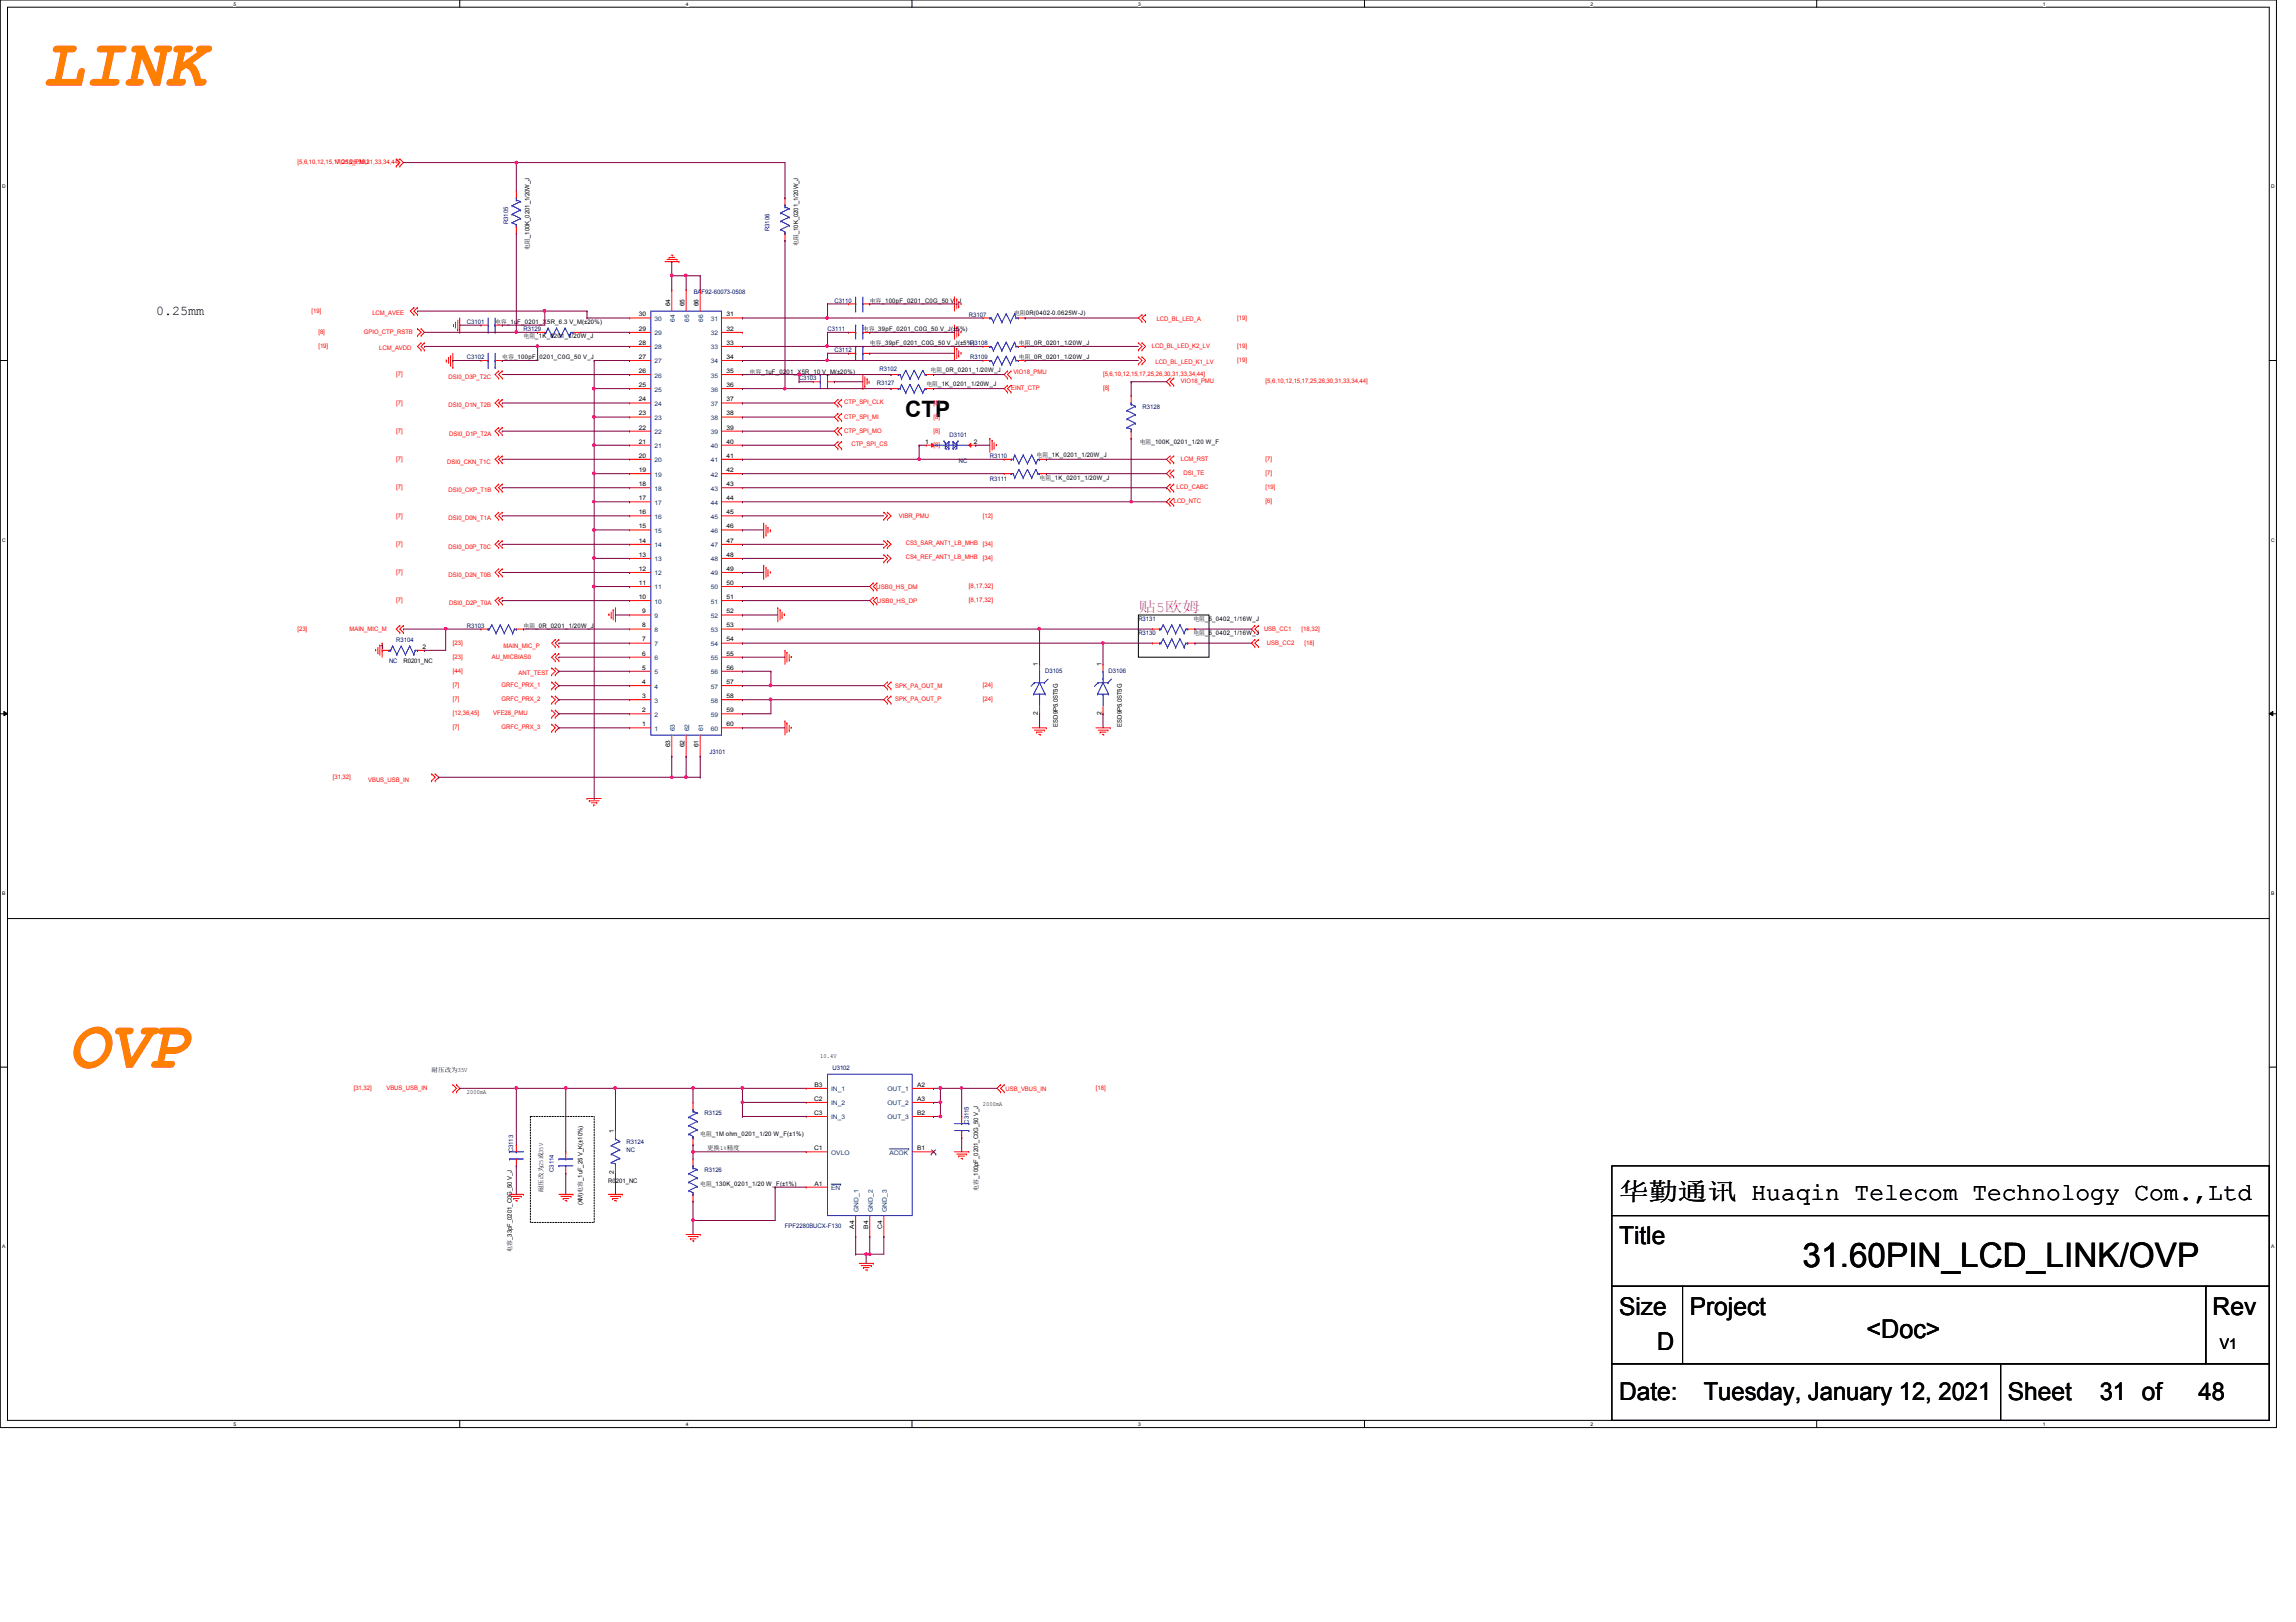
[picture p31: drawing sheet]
<svg xmlns="http://www.w3.org/2000/svg" width="297mm" height="210mm" viewBox="0 0 297 210" stroke-linecap="round" stroke-linejoin="round" font-family="sans-serif">
<defs><g id="words">
<g font-size="8.8" fill="#ff8000">
<text x="5.5" y="11.1">LINK</text>
<text x="8.8" y="138.2">OVP</text>
</g>
<text font-size="4.4" x="233.2" y="163.9">31.60PIN_LCD_LINK/OVP</text>
<text font-size="3.3" x="241.5" y="173.1">&lt;Doc&gt;</text>
<g font-size="3.2">
<text x="209.5" y="155.2">华华华华 Huaqin Telecom Technology Com.,Ltd</text>
<text x="209.5" y="161">Title</text>
<text x="209.5" y="170.2">Size</text>
<text x="218.6" y="170.2">Project</text>
<text x="286.3" y="170.2">Rev</text>
<text x="214.4" y="174.8">D</text>
<text x="209.5" y="181.1">Date:</text>
<text x="220.4" y="181.1">Tuesday, January 12, 2021</text>
<text x="259.8" y="181.1">Sheet</text>
<text x="271.6" y="181.1">31 of</text>
<text x="284.4" y="181.1">48</text>
</g>
<text font-size="2.9" x="117.1" y="53.9">CTP</text>
<text font-size="1.9" fill="#f0f" x="147.3" y="79.2">贴5毫欧</text>
<text font-size="1.9" x="287.2" y="174.5">V1</text>
<text font-size="1.7" x="20.2" y="40.7">0.25mm</text>
<g font-size=".8" fill="#f00">
<text x="38.5" y="21.3">[5,6,10,12,15,17,25,26,30,31,33,34,44]</text>
<text x="43.4" y="21.3">VIO18_PMU</text>
<text x="40.3" y="40.5">[19]</text>
<text x="48.2" y="40.7">LCM_AVEE</text>
<text x="149.6" y="41.5">LCD_BL_LED_A</text>
<text x="160.1" y="41.4">[19]</text>
<text x="41.2" y="45">[19]</text>
<text x="41.2" y="43.2">[8]</text>
<text x="47.1" y="43.2">GPIO_CTP_RSTB</text>
<text x="49.1" y="45.3">LCM_AVDD</text>
<text x="149" y="45">LCD_BL_LED_K2_LV</text>
<text x="149.5" y="47.2">LCD_BL_LED_K1_LV</text>
<text x="160.1" y="45">[19]</text>
<text x="160.1" y="46.9">[19]</text>
<text x="51.3" y="48.7">[7]</text>
<text x="51.3" y="52.4">[7]</text>
<text x="58" y="49.1">DSI0_D3P_T2C</text>
<text x="58" y="52.7">DSI0_D1N_T2B</text>
<text x="109.2" y="52.2">CTP_SPI_CLK</text>
<text x="120.8" y="52.4">[8]</text>
<text x="130.8" y="50.5">EINT_CTP</text>
<text x="131.1" y="48.3">VIO18_PMU</text>
<text x="142.7" y="48.7">[5,6,10,12,15,17,25,26,30,31,33,34,44]</text>
<text x="142.7" y="50.5">[8]</text>
<text x="152.8" y="49.6">VIO18_PMU</text>
<text x="163.7" y="49.6">[5,6,10,12,15,17,25,26,30,31,33,34,44]</text>
<text x="51.3" y="59.6">[7]</text>
<text x="51.3" y="56">[7]</text>
<text x="58.1" y="56.4">DSI0_D1P_T2A</text>
<text x="109.2" y="54.2">CTP_SPI_MI</text>
<text x="109.2" y="56">CTP_SPI_MO</text>
<text x="110.1" y="57.7">CTP_SPI_CS</text>
<text x="120.8" y="57.8">[8]</text>
<text x="120.8" y="54.2">[8]</text>
<text x="120.8" y="56">[8]</text>
<text x="152.8" y="59.6">LCM_RST</text>
<text x="163.7" y="59.6">[7]</text>
<text x="51.3" y="63.3">[7]</text>
<text x="57.9" y="60">DSI0_CKN_T1C</text>
<text x="58" y="63.7">DSI0_CKP_T1B</text>
<text x="151.8" y="65.2">LCD_NTC</text>
<text x="152.2" y="63.3">LCD_CABC</text>
<text x="153.1" y="61.5">DSI_TE</text>
<text x="163.7" y="63.3">[19]</text>
<text x="163.7" y="65.2">[6]</text>
<text x="163.7" y="61.5">[7]</text>
<text x="51.3" y="67">[7]</text>
<text x="51.3" y="70.7">[7]</text>
<text x="58" y="67.4">DSI0_D0N_T1A</text>
<text x="58" y="71">DSI0_D0P_T0C</text>
<text x="116.3" y="67">VIBR_PMU</text>
<text x="117.2" y="70.5">CS3_SAR_ANT1_LB_MHB</text>
<text x="127.2" y="67">[12]</text>
<text x="127.2" y="70.7">[34]</text>
<text x="51.3" y="77.9">[7]</text>
<text x="51.3" y="74.3">[7]</text>
<text x="58" y="74.7">DSI0_D2N_T0B</text>
<text x="113.4" y="76.2">USB0_HS_DM</text>
<text x="117.2" y="72.4">CS4_REF_ANT1_LB_MHB</text>
<text x="125.3" y="76.1">[8,17,32]</text>
<text x="125.3" y="77.9">[8,17,32]</text>
<text x="127.2" y="72.5">[34]</text>
<text x="38.5" y="81.6">[23]</text>
<text x="45.2" y="81.7">MAIN_MIC_M</text>
<text x="58.1" y="78.3">DSI0_D2P_T0A</text>
<text x="58.6" y="83.4">[23]</text>
<text x="65.1" y="83.8">MAIN_MIC_P</text>
<text x="113.5" y="78.1">USB0_HS_DP</text>
<text x="163.5" y="81.6">USB_CC1</text>
<text x="163.9" y="83.4">USB_CC2</text>
<text x="168.4" y="81.6">[18,32]</text>
<text x="168.8" y="83.4">[18]</text>
<text x="58.6" y="87.1">[44]</text>
<text x="58.6" y="85.3">[23]</text>
<text x="58.6" y="88.9">[7]</text>
<text x="63.6" y="85.3">AU_MICBIAS0</text>
<text x="64.9" y="88.9">GRFC_PRX_1</text>
<text x="67.1" y="87.3">ANT_TEST</text>
<text x="115.8" y="89">SPK_PA_OUT_M</text>
<text x="127.2" y="88.9">[24]</text>
<text x="58.6" y="92.6">[12,36,45]</text>
<text x="58.6" y="90.8">[7]</text>
<text x="58.6" y="94.4">[7]</text>
<text x="63.8" y="92.6">VFE28_PMU</text>
<text x="64.9" y="90.8">GRFC_PRX_2</text>
<text x="64.9" y="94.4">GRFC_PRX_3</text>
<text x="115.8" y="90.8">SPK_PA_OUT_P</text>
<text x="127.2" y="90.8">[24]</text>
<text x="43" y="100.8">[31,32]</text>
<text x="47.6" y="101.2">VBUS_USB_IN</text>
<text x="45.8" y="141.1">[31,32]</text>
<text x="50" y="141.1">VBUS_USB_IN</text>
<text x="130.1" y="141.1">USB_VBUS_IN</text>
<text x="141.8" y="141.1">[18]</text>
</g>
<g font-size=".8" fill="#000080">
<text x="65.7" y="29" transform="rotate(-90 65.7 29)">R3105</text>
<text x="99.6" y="29.9" transform="rotate(-90 99.6 29.9)">R3106</text>
<text x="60.4" y="41.9">C3101</text>
<text x="89.7" y="38.1">BAF92-60073-0508</text>
<text x="107.9" y="39.2">C3110</text>
<text x="125.3" y="41">R3107</text>
<text x="60.4" y="46.5">C3102</text>
<text x="67.7" y="42.8">R3129</text>
<text x="107.1" y="42.8">C3111</text>
<text x="107.9" y="45.6">C3112</text>
<text x="113.8" y="48">R3102</text>
<text x="125.5" y="44.7">R3108</text>
<text x="125.5" y="46.5">R3109</text>
<text x="103.4" y="49.2">C3103</text>
<text x="113.5" y="49.8">R3127</text>
<text x="147.8" y="52.9">R3128</text>
<text x="122.8" y="56.6">D3101</text>
<text x="124" y="59.9">NC</text>
<text x="128.1" y="59.3">R3110</text>
<text x="128.1" y="62.2">R3111</text>
<text x="51.3" y="83.1">R3104</text>
<text x="60.4" y="81.2">R3103</text>
<text x="147.3" y="80.3">R3131</text>
<text x="147.3" y="82.2">R3130</text>
<text x="50.3" y="85.8">NC</text>
<text x="135.2" y="87.1">D3105</text>
<text x="143.4" y="87.1">D3106</text>
<text x="91.8" y="97.5">J3101</text>
<text x="107.7" y="138.5">U3102</text>
<text x="66.4" y="149.1" transform="rotate(-90 66.4 149.1)">C3113</text>
<text x="81.1" y="148">R3124</text>
<text x="81.1" y="149.1">NC</text>
<text x="91.1" y="144.4">R3125</text>
<text x="125.3" y="145.4" transform="rotate(-90 125.3 145.4)">C3115</text>
<text x="71.7" y="151.6" transform="rotate(-90 71.7 151.6)">C3114</text>
<text x="91.1" y="151.6">R3126</text>
<text x="101.6" y="159">FPF2280BUCX-F130</text>
</g>
<g font-size=".8">
<text x="68.5" y="32.3" transform="rotate(-90 68.5 32.3)">电电_100K_0201_1/20W_J</text>
<text x="103.2" y="31.8" transform="rotate(-90 103.2 31.8)">电电_10K_0201_1/20W_J</text>
<text x="64" y="41.9">电电_1uF_0201_X5R_6.3 V_M(±20%)</text>
<text x="82.6" y="40.9">30</text>
<text x="86.7" y="39.6" transform="rotate(-90 86.7 39.6)">64</text>
<text x="88.6" y="39.6" transform="rotate(-90 88.6 39.6)">65</text>
<text x="90.4" y="39.6" transform="rotate(-90 90.4 39.6)">66</text>
<text x="94" y="40.9">31</text>
<text x="112.5" y="39.2">电电_100pF_0201_C0G_50 V_J</text>
<text x="131.2" y="40.8">电电0R(0402-0.0625W-J)</text>
<text x="65" y="46.5">电电_100pF_0201_C0G_50 V_J</text>
<text x="67.7" y="43.8">电电_1K_0201_1/20W_J</text>
<text x="82.6" y="46.4">27</text>
<text x="82.6" y="44.6">28</text>
<text x="82.6" y="42.8">29</text>
<text x="94" y="42.8">32</text>
<text x="94" y="44.6">33</text>
<text x="94" y="46.4">34</text>
<text x="111.6" y="42.8">电电_39pF_0201_C0G_50 V_J(±5%)</text>
<text x="112.5" y="44.7">电电_39pF_0201_C0G_50 V_J(±5%)</text>
<text x="131.8" y="44.7">电电_0R_0201_1/20W_J</text>
<text x="131.8" y="46.5">电电_0R_0201_1/20W_J</text>
<text x="82.6" y="53.8">23</text>
<text x="82.6" y="51.9">24</text>
<text x="82.6" y="50.1">25</text>
<text x="82.6" y="48.3">26</text>
<text x="94" y="48.3">35</text>
<text x="94" y="50.1">36</text>
<text x="94" y="51.9">37</text>
<text x="94" y="53.8">38</text>
<text x="97" y="48.3">电电_1uF_0201_X5R_10 V_M(±20%)</text>
<text x="119.8" y="50">电电_1K_0201_1/20W_J</text>
<text x="120.4" y="48.1">电电_0R_0201_1/20W_J</text>
<text x="82.6" y="59.2">20</text>
<text x="82.6" y="57.4">21</text>
<text x="82.6" y="55.6">22</text>
<text x="94" y="55.6">39</text>
<text x="94" y="57.4">40</text>
<text x="94" y="59.2">41</text>
<text x="119.7" y="57.4">1</text>
<text x="126" y="57.4">2</text>
<text x="134.1" y="59.1">电电_1K_0201_1/20W_J</text>
<text x="147.4" y="57.5">电电_100K_0201_1/20 W_F</text>
<text x="82.6" y="64.7">17</text>
<text x="82.6" y="62.9">18</text>
<text x="82.6" y="61.1">19</text>
<text x="94" y="61.1">42</text>
<text x="94" y="62.9">43</text>
<text x="94" y="64.7">44</text>
<text x="134.5" y="62.1">电电_1K_0201_1/20W_J</text>
<text x="82.6" y="70.2">14</text>
<text x="82.6" y="68.4">15</text>
<text x="82.6" y="66.5">16</text>
<text x="94" y="66.5">45</text>
<text x="94" y="68.4">46</text>
<text x="94" y="70.2">47</text>
<text x="82.6" y="77.5">10</text>
<text x="82.6" y="75.7">11</text>
<text x="82.6" y="73.9">12</text>
<text x="82.6" y="72.1">13</text>
<text x="94" y="72.1">48</text>
<text x="94" y="73.9">49</text>
<text x="94" y="75.7">50</text>
<text x="94" y="77.5">51</text>
<text x="49.2" y="83.9">1</text>
<text x="54.6" y="83.9">2</text>
<text x="67.7" y="81.2">电电_0R_0201_1/20W_J</text>
<text x="83.1" y="83">7</text>
<text x="83.1" y="81.2">8</text>
<text x="83.1" y="79.4">9</text>
<text x="94" y="79.4">52</text>
<text x="94" y="81.2">53</text>
<text x="94" y="83">54</text>
<text x="154.4" y="80.3">电电_5_0402_1/16W_J</text>
<text x="154.4" y="82.2">电电_5_0402_1/16W_J</text>
<text x="52.2" y="85.8">R0201_NC</text>
<text x="83.1" y="88.5">4</text>
<text x="83.1" y="86.7">5</text>
<text x="83.1" y="84.8">6</text>
<text x="94" y="84.8">55</text>
<text x="94" y="86.7">56</text>
<text x="94" y="88.5">57</text>
<text x="134.3" y="86.2" transform="rotate(-90 134.3 86.2)">1</text>
<text x="142.5" y="86.2" transform="rotate(-90 142.5 86.2)">1</text>
<text x="83.1" y="94">1</text>
<text x="83.1" y="92.2">2</text>
<text x="83.1" y="90.3">3</text>
<text x="94" y="90.3">58</text>
<text x="94" y="92.2">59</text>
<text x="94" y="94">60</text>
<text x="134.3" y="92.5" transform="rotate(-90 134.3 92.5)">2</text>
<text x="136.9" y="94" transform="rotate(-90 136.9 94)">ESD9P5.0ST5G</text>
<text x="142.5" y="92.5" transform="rotate(-90 142.5 92.5)">2</text>
<text x="145.1" y="94" transform="rotate(-90 145.1 94)">ESD9P5.0ST5G</text>
<text x="86.7" y="96.7" transform="rotate(-90 86.7 96.7)">63</text>
<text x="88.6" y="96.7" transform="rotate(-90 88.6 96.7)">62</text>
<text x="90.4" y="96.7" transform="rotate(-90 90.4 96.7)">61</text>
<text x="106.1" y="136.9">10.4V</text>
<text x="55.8" y="138.8">耐耐改改35V</text>
<text x="60.4" y="141.5">2000mA</text>
<text x="105.3" y="142.5">C2</text>
<text x="105.4" y="140.6">B3</text>
<text x="118.7" y="140.6">A2</text>
<text x="118.7" y="142.5">A3</text>
<text x="127.2" y="143.2">2000mA</text>
<text x="79.4" y="146.6" transform="rotate(-90 79.4 146.6)">1</text>
<text x="90.6" y="147.1">电电_1M ohm_0201_1/20 W_F(±1%)</text>
<text x="91.5" y="148.8">更更1%精精</text>
<text x="105.3" y="148.8">C1</text>
<text x="105.3" y="144.3">C3</text>
<text x="118.7" y="148.8">B1</text>
<text x="118.7" y="144.3">B2</text>
<text x="70.3" y="154.3" transform="rotate(-90 70.3 154.3)">耐耐改改25或35V</text>
<text x="75.4" y="156" transform="rotate(-90 75.4 156)">(XM)电电_1uF_25 V_K(±10%)</text>
<text x="78.7" y="153">R0201_NC</text>
<text x="79.4" y="152" transform="rotate(-90 79.4 152)">2</text>
<text x="90.6" y="153.5">电电_130K_0201_1/20 W_F(±1%)</text>
<text x="105.4" y="153.4">A1</text>
<text x="126.5" y="154.1" transform="rotate(-90 126.5 154.1)">电电_100pF_0201_C0G_50 V_J</text>
<text x="66.2" y="162" transform="rotate(-90 66.2 162)">电电_33pF_0201_C0G_50 V_J</text>
<text x="110.5" y="159" transform="rotate(-90 110.5 159)">A4</text>
<text x="112.3" y="159" transform="rotate(-90 112.3 159)">B4</text>
<text x="114.1" y="159" transform="rotate(-90 114.1 159)">C4</text>
</g>
<g font-size=".8" fill="#004080">
<text x="84.7" y="41.5">30</text>
<text x="87.3" y="41.7" transform="rotate(-90 87.3 41.7)">64</text>
<text x="89.2" y="41.7" transform="rotate(-90 89.2 41.7)">65</text>
<text x="91" y="41.7" transform="rotate(-90 91 41.7)">66</text>
<text x="91.9" y="41.5">31</text>
<text x="84.7" y="47">27</text>
<text x="84.7" y="45.2">28</text>
<text x="84.7" y="43.4">29</text>
<text x="91.9" y="43.4">32</text>
<text x="91.9" y="45.2">33</text>
<text x="91.9" y="47">34</text>
<text x="84.7" y="52.5">24</text>
<text x="84.7" y="50.7">25</text>
<text x="84.7" y="48.9">26</text>
<text x="91.9" y="48.9">35</text>
<text x="91.9" y="50.7">36</text>
<text x="91.9" y="52.5">37</text>
<text x="84.7" y="59.8">20</text>
<text x="84.7" y="58">21</text>
<text x="84.7" y="56.2">22</text>
<text x="84.7" y="54.4">23</text>
<text x="91.9" y="54.4">38</text>
<text x="91.9" y="56.2">39</text>
<text x="91.9" y="58">40</text>
<text x="91.9" y="59.8">41</text>
<text x="84.7" y="65.3">17</text>
<text x="84.7" y="63.5">18</text>
<text x="84.7" y="61.7">19</text>
<text x="91.9" y="61.7">42</text>
<text x="91.9" y="63.5">43</text>
<text x="91.9" y="65.3">44</text>
<text x="84.7" y="70.8">14</text>
<text x="84.7" y="69">15</text>
<text x="84.7" y="67.1">16</text>
<text x="91.9" y="67.1">45</text>
<text x="91.9" y="69">46</text>
<text x="91.9" y="70.8">47</text>
<text x="84.7" y="76.3">11</text>
<text x="84.7" y="74.5">12</text>
<text x="84.7" y="72.6">13</text>
<text x="91.9" y="72.6">48</text>
<text x="91.9" y="74.5">49</text>
<text x="91.9" y="76.3">50</text>
<text x="84.7" y="83.6">7</text>
<text x="84.7" y="81.8">8</text>
<text x="84.7" y="80">9</text>
<text x="84.7" y="78.1">10</text>
<text x="91.9" y="78.1">51</text>
<text x="91.9" y="80">52</text>
<text x="91.9" y="81.8">53</text>
<text x="91.9" y="83.6">54</text>
<text x="84.7" y="89.1">4</text>
<text x="84.7" y="87.2">5</text>
<text x="84.7" y="85.4">6</text>
<text x="91.9" y="85.4">55</text>
<text x="91.9" y="87.2">56</text>
<text x="91.9" y="89.1">57</text>
<text x="84.7" y="94.6">1</text>
<text x="84.7" y="92.8">2</text>
<text x="84.7" y="90.9">3</text>
<text x="87.3" y="94.7" transform="rotate(-90 87.3 94.7)">63</text>
<text x="89.2" y="94.7" transform="rotate(-90 89.2 94.7)">62</text>
<text x="91" y="94.7" transform="rotate(-90 91 94.7)">61</text>
<text x="91.9" y="90.9">58</text>
<text x="91.9" y="92.8">59</text>
<text x="91.9" y="94.6">60</text>
<text x="107.5" y="141.2">IN_1</text>
<text x="107.5" y="143">IN_2</text>
<text x="114.8" y="141.2">OUT_1</text>
<text x="114.8" y="143">OUT_2</text>
<text x="107.5" y="149.4">OVLO</text>
<text x="107.5" y="144.9">IN_3</text>
<text x="114.8" y="144.9">OUT_3</text>
<text x="115.1" y="149.4">ACOK</text>
<text x="107.5" y="154">EN</text>
<text x="111.1" y="156.8" transform="rotate(-90 111.1 156.8)">GND_1</text>
<text x="112.9" y="156.8" transform="rotate(-90 112.9 156.8)">GND_2</text>
<text x="114.7" y="156.8" transform="rotate(-90 114.7 156.8)">GND_3</text>
</g>
<g font-size=".6">
<text x="30.2" y=".7">5</text>
<text x="88.7" y=".7">4</text>
<text x="147.2" y=".7">3</text>
<text x="205.8" y=".7">2</text>
<text x="264.3" y=".7">1</text>
<text x=".3" y="24.4">D</text>
<text x="293.8" y="24.4">D</text>
<text x=".3" y="70.1">C</text>
<text x="293.8" y="70.1">C</text>
<text x=".3" y="115.8">B</text>
<text x="293.8" y="115.8">B</text>
<text x=".3" y="161.5">A</text>
<text x="293.8" y="161.5">A</text>
<text x="30.2" y="184.5">5</text>
<text x="88.7" y="184.5">4</text>
<text x="147.2" y="184.5">3</text>
<text x="205.8" y="184.5">2</text>
<text x="264.3" y="184.5">1</text>
</g>
</g></defs>
<path d="M0 0h294.5v184.7h-294.5zM1 .9h292.6v182.9h-292.6z" fill="none" stroke="#000" stroke-width=".13"/>
<g fill="#fff">
<path d="M30.2 .1h.4v.7h-.4z"/>
<path d="M30.2 183.9h.4v.8h-.4z"/>
</g>
<path d="M59.5 0v.9M59.5 183.8v.9" fill="none" stroke="#000" stroke-width=".13"/>
<g fill="#fff">
<path d="M88.7 .1h.4v.7h-.4z"/>
<path d="M88.7 183.9h.4v.8h-.4z"/>
</g>
<path d="M118 0v.9M118 183.8v.9" fill="none" stroke="#000" stroke-width=".13"/>
<g fill="#fff">
<path d="M147.2 .1h.4v.7h-.4z"/>
<path d="M147.2 183.9h.4v.8h-.4z"/>
</g>
<path d="M176.5 0v.9M176.5 183.8v.9" fill="none" stroke="#000" stroke-width=".13"/>
<g fill="#fff">
<path d="M205.8 .1h.3v.7h-.3z"/>
<path d="M205.8 183.9h.3v.8h-.3z"/>
</g>
<path d="M235 0v.9M235 183.8v.9" fill="none" stroke="#000" stroke-width=".13"/>
<g fill="#fff">
<path d="M264.3 .1h.3v.7h-.3z"/>
<path d="M264.3 183.9h.3v.8h-.3z"/>
<path d="M.3 23.8h.5v.7h-.5z"/>
<path d="M293.8 23.8h.5v.7h-.5z"/>
<path d="M.3 69.5h.5v.7h-.5z"/>
<path d="M293.8 69.5h.5v.7h-.5z"/>
</g>
<path d="M0 46.7h1M293.6 46.7h.9" fill="none" stroke="#000" stroke-width=".13"/>
<g fill="#fff">
<path d="M.3 115.2h.4v.8h-.4z"/>
<path d="M293.8 115.2h.5v.8h-.5z"/>
</g>
<path d="M0 92.4h1M.5 92.1l.5 .3-.5 .2zM293.6 92.4l.4-.3v.5zM293.6 92.4h.9" fill="none" stroke="#000" stroke-width=".13"/>
<path d="M.5 92.1l.5 .3-.5 .2zM293.6 92.4l.4-.3v.5z" fill="#000"/>
<g fill="#fff">
<path d="M.3 161h.4v.7h-.4z"/>
<path d="M293.8 161h.4v.7h-.4z"/>
</g>
<path d="M147.3 79.6h9.1v5.4h-9.1zM1 118.9h292.6M0 138.1h1M293.6 138.1h.9M208.5 157.3h85.1v9.2h-85.1zM208.5 150.9h85.1v6.4h-85.1zM208.5 166.5h9.2v10h-9.2zM208.5 176.5h50.3v7.3h-50.3zM217.7 166.5h67.7v10h-67.7zM258.8 176.5h34.8v7.3h-34.8zM285.4 166.5h8.2v10h-8.2z" fill="none" stroke="#000" stroke-width=".13"/>
<path d="M68.6 144.5h8.3v13.7h-8.3z" fill="none" stroke="#000" stroke-width=".13" stroke-dasharray=".2 .2"/>
<g fill="none" stroke="#f00" stroke-width=".13">
<path d="M51.3 20.6h.1M51.3 21.5h.1M51.3 20.6l.4 .4-.4 .5M51.7 21.5h.1M51.7 20.6h.1M51.7 20.6l.5 .4-.5 .5M53.5 39.8h.1M53.5 39.8l-.4 .5 .4 .4M54 39.8h.1M54 39.8l-.5 .5 .5 .4M86 33.9h1.8M86.3 33.6h1.3"/>
<path d="M86.6 33.3h.1M86.6 33.3h.7M86.8 33h.2M86.9 37.5h.1M86.9 37.5v2.8M87 33h.1M87.6 33.6h.1M87.8 33.9h.1M88.8 37.5h.1M88.8 37.5v2.8M90.6 37.5h.1M90.6 37.5v2.8"/>
<path d="M123.5 38.4h.1M123.5 38.4v1.9M123.8 38.7h.1M123.8 38.7v1.3M124 39.7h.1M124 39v.7M124.3 39.2h.1M124.3 39.2v.2M53.5 40.7h.1M54 40.7h.1M54 43.4h.1M54 42.5h.1"/>
<path d="M54 42.5l.5 .5-.5 .4M54.5 44.4h.1M54.5 45.3h.1M54.5 42.5h.1M54.5 43.4h.1M54.5 44.4l-.5 .4 .5 .5M54.5 42.5l.4 .5-.4 .4M54.9 44.4h.1M54.9 45.3h.1M54.9 44.4l-.4 .4 .4 .5M57.7 46.7h.1M57.7 46.6v.1"/>
<path d="M58 46.3h.1M58 46.3v.7M58.3 47.3h.1M58.3 46v1.3M58.6 47.6h.1M58.6 45.7v1.9M58.7 42.2h.1M58.7 42v.2M58.9 41.7h.1M58.9 41.7v.8M59.2 42.7h.1M59.2 41.4v1.3"/>
<path d="M59.5 43h.1M59.5 41.1v1.9M62.2 46.7h.1M62.2 46.7h1M64 46.7h1M64.5 56.3h.1M64.5 55.3h.1M64.5 59.9h.1M64.5 59h.1M64.5 48.9h.1M64.5 48h.1M64.5 52.6h.1"/>
<path d="M64.5 51.7h.1M64.5 55.3l-.5 .5 .5 .5M64.5 59l-.5 .4 .5 .5M64.5 48l-.5 .5 .5 .4M64.5 51.7l-.5 .5 .5 .4M65 56.3h.1M65 55.3h.1M65 59.9h.1M65 59h.1M65 48.9h.1M65 48h.1M65 52.6h.1"/>
<path d="M65 51.7h.1M65 46.7h.1M65 55.3l-.5 .5 .5 .5M65 59l-.5 .4 .5 .5M65 48l-.5 .5 .5 .4M65 51.7l-.5 .5 .5 .4M81.4 59.4h.1M81.4 57.6h.1M81.4 55.8h.1M81.4 54h.1M81.4 52.2h.1M81.4 50.3h.1"/>
<path d="M81.4 48.5h.1M81.4 46.7h.1M81.4 44.8h.1M81.4 43h.1M81.4 41.1h.1M81.4 46.7h2.8M81.4 59.4h2.8M81.4 57.6h2.8M81.4 55.8h2.8M81.4 54h2.8M81.4 52.2h2.8M81.4 50.3h2.8"/>
<path d="M81.4 48.5h2.8M81.4 44.8h2.8M81.4 43h2.8M81.4 41.1h2.8M93.3 46.7h2.8M93.3 59.4h2.8M93.3 57.6h2.8M93.3 55.8h2.8M93.3 54h2.8M93.3 52.2h2.8M93.3 50.3h2.8M93.3 48.5h2.8"/>
<path d="M93.3 44.8h2.8M93.3 43h2.8M93.3 41.1h2.8M96.1 41.1h.1M96.1 43h.1M96.1 44.8h.1M96.1 46.7h.1M96.1 48.5h.1M96.1 50.3h.1M96.1 52.2h.1M96.1 54h.1M96.1 55.8h.1"/>
<path d="M96.1 57.6h.1M96.1 59.4h.1M108.4 54.4h.1M108.4 53.5h.1M108.4 52.6h.1M108.4 51.7h.1M108.4 58.1h.1M108.4 57.1h.1M108.4 56.3h.1M108.4 55.3h.1M108.4 53.5l-.5 .5 .5 .4M108.4 51.7l-.5 .5 .5 .4"/>
<path d="M108.4 57.1l-.5 .5 .5 .5M108.4 55.3l-.5 .5 .5 .5M108.9 53.5h.1M108.9 54.4h.1M108.9 51.7h.1M108.9 52.6h.1M108.9 57.1h.1M108.9 58.1h.1M108.9 55.3h.1M108.9 56.3h.1M108.9 55.3l-.5 .5 .5 .5M108.9 53.5l-.5 .5 .5 .4"/>
<path d="M108.9 57.1l-.5 .5 .5 .5M108.9 51.7l-.5 .5 .5 .4M109.8 45.7h.1M109.8 45.7h.9M111.6 50.3h.1M111.6 48.5v1.8M111.6 45.7h.9M111.9 50h.1M111.9 48.8v1.2M112.2 49h.1M112.2 49v.7M112.4 49.5h.1"/>
<path d="M112.4 49.3v.2M112.5 45.7h.1M123.5 42.1h.1M123.5 44.8h.1M123.5 42.1v1.8M123.5 44.8v1.9M123.8 42.3h.1M123.8 45.1h.1M123.8 42.3v1.3M123.8 45.1v1.3M124 43.3h.1M124 46.1h.1"/>
<path d="M124 42.6v.7M124 45.4v.7M124.3 42.9h.1M124.3 45.6h.1M124.3 42.9v.2M124.3 45.6v.2M127.2 41.1h.1M127.2 41.1h.9M128.1 56.7h.1M128.1 56.7v1.8M128.4 57h.1M128.4 57v1.3"/>
<path d="M128.6 58h.1M128.6 57.3v.7M128.9 57.5h.1M128.9 57.5v.2M130.3 50.8h.1M130.3 49.9h.1M130.3 48.9h.1M130.3 48h.1M130.3 49.9l-.4 .4 .4 .5M130.3 48l-.4 .5 .4 .4M130.8 49.9h.1M130.8 50.8h.1"/>
<path d="M130.8 48h.1M130.8 48.9h.1M130.8 49.9l-.5 .4 .5 .5M130.8 48l-.5 .5 .5 .4M131.7 41.1h.9M132.6 41.1h.1M147.3 46.2h.1M147.3 47.1h.1M147.3 44.4h.1M147.3 45.3h.1M147.3 46.2l.4 .5-.4 .4M147.3 44.4l.4 .4-.4 .5"/>
<path d="M147.7 46.2h.1M147.7 47.1h.1M147.7 40.7h.1M147.7 41.6h.1M147.7 44.4h.1M147.7 45.3h.1M147.7 46.2l.5 .5-.5 .4M147.7 40.7l-.4 .4 .4 .5M147.7 44.4l.5 .4-.5 .5M148.2 41.6h.1M148.2 40.7h.1M148.2 40.7l-.5 .4 .5 .5"/>
<path d="M151.4 59h.1M151.4 59.9h.1M151.4 48.9h.1M151.4 49.9h.1M151.4 59l-.5 .4 .5 .5M151.4 48.9l-.5 .5 .5 .5M151.8 59.9h.1M151.8 59h.1M151.8 49.9h.1M151.8 48.9h.1M151.8 59l-.4 .4 .4 .5M151.8 48.9l-.4 .5 .4 .5"/>
<path d="M64.5 63.6h.1M64.5 62.7h.1M64.5 67.2h.1M64.5 66.3h.1M64.5 78.2h.1M64.5 77.3h.1M64.5 70.9h.1M64.5 70h.1M64.5 74.5h.1M64.5 73.6h.1M64.5 62.7l-.5 .4 .5 .5M64.5 66.3l-.5 .5 .5 .4"/>
<path d="M64.5 77.3l-.5 .4 .5 .5M64.5 70l-.5 .4 .5 .5M64.5 73.6l-.5 .5 .5 .4M65 63.6h.1M65 62.7h.1M65 67.2h.1M65 66.3h.1M65 78.2h.1M65 77.3h.1M65 70.9h.1M65 70h.1M65 74.5h.1"/>
<path d="M65 73.6h.1M65 62.7l-.5 .4 .5 .5M65 66.3l-.5 .5 .5 .4M65 77.3l-.5 .4 .5 .5M65 70l-.5 .4 .5 .5M65 73.6l-.5 .5 .5 .4M78.8 79.5h.1M78.8 79.5v.2M79.1 79.9h.1M79.1 79.2v.7M79.3 78.9h.1M79.3 78.9v1.3"/>
<path d="M79.6 78.7h.1M79.6 78.7v1.8M81.4 79.6h.1M81.4 77.7h.1M81.4 75.9h.1M81.4 74.1h.1M81.4 72.3h.1M81.4 70.4h.1M81.4 68.6h.1M81.4 66.8h.1M81.4 64.9h.1M81.4 63.1h.1"/>
<path d="M81.4 61.3h.1M81.4 79.6h2.8M81.4 77.7h2.8M81.4 75.9h2.8M81.4 74.1h2.8M81.4 72.3h2.8M81.4 70.4h2.8M81.4 68.6h2.8M81.4 66.8h2.8M81.4 64.9h2.8M81.4 63.1h2.8M81.4 61.3h2.8"/>
<path d="M93.3 79.6h2.8M93.3 77.7h2.8M93.3 75.9h2.8M93.3 74.1h2.8M93.3 72.3h2.8M93.3 70.4h2.8M93.3 68.6h2.8M93.3 66.8h2.8M93.3 64.9h2.8M93.3 63.1h2.8M93.3 61.3h2.8M96.1 61.3h.1"/>
<path d="M96.1 63.1h.1M96.1 64.9h.1M96.1 66.8h.1M96.1 68.6h.1M96.1 70.4h.1M96.1 72.3h.1M96.1 74.1h.1M96.1 75.9h.1M96.1 77.7h.1M96.1 79.6h.1M98.8 73.2h.1M98.8 69.5h.1"/>
<path d="M98.8 67.7v1.8M98.8 73.2v1.8M99.1 73.4h.1M99.1 69.3h.1M99.1 67.9v1.4M99.1 73.4v1.3M99.4 74.5h.1M99.4 68.2h.1M99.4 68.2v.8M99.4 73.7v.8M99.6 74h.1M99.6 68.7h.1"/>
<path d="M99.6 68.5v.2M99.6 74v.2M100.6 78.7h.1M100.6 78.7v1.8M100.9 78.9h.1M100.9 78.9v1.3M101.2 79.9h.1M101.2 79.2v.7M101.5 79.5h.1M101.5 79.5v.2M113 76.4h.1M113 75.4h.1"/>
<path d="M113 78.2h.1M113 77.3h.1M113 75.4l-.5 .5 .5 .5M113 77.3l-.5 .4 .5 .5M113.4 75.4h.1M113.4 76.4h.1M113.4 77.3h.1M113.4 78.2h.1M113.4 75.4l-.4 .5 .4 .5M113.4 77.3l-.4 .4 .4 .5M114.3 71.8h.1M114.3 72.7h.1"/>
<path d="M114.3 70h.1M114.3 70.9h.1M114.3 66.3h.1M114.3 67.2h.1M114.3 71.8l.5 .5-.5 .4M114.3 70l.5 .4-.5 .5M114.3 66.3l.5 .5-.5 .4M114.8 71.8h.1M114.8 72.7h.1M114.8 70h.1M114.8 70.9h.1M114.8 66.3h.1"/>
<path d="M114.8 67.2h.1M114.8 71.8l.5 .5-.5 .4M114.8 70l.5 .4-.5 .5M114.8 66.3l.5 .5-.5 .4M150.9 64.9h.1M150.9 64.9l.5 .5M151.4 64.9h.1M151.4 65.4h.1M151.4 62.7h.1M151.4 63.6h.1M151.4 60.8h.1M151.4 61.7h.1"/>
<path d="M151.4 64.9l.4 .5M151.4 64.5l-.5 .4M151.4 62.7l-.5 .4 .5 .5M151.4 60.8l-.5 .5 .5 .4M151.8 65.4h.1M151.8 63.6h.1M151.8 62.7h.1M151.8 61.7h.1M151.8 60.8h.1M151.8 64.5l-.4 .4M151.8 62.7l-.4 .4 .4 .5M151.8 60.8l-.4 .5 .4 .4"/>
<path d="M48.6 84h.1M48.6 84v.2M48.9 84.5h.1M48.9 83.8v.7M49.1 83.5h.1M49.1 83.5v1.3M49.4 83.2h.1M49.4 83.2v1.8M51.7 80.9h.1M51.7 81.9h.1M51.7 80.9l-.4 .5 .4 .5M52.2 80.9h.1"/>
<path d="M52.2 81.9h.1M52.2 80.9l-.5 .5 .5 .5M71.4 92.8h.1M71.4 91.9h.1M71.4 86.4h.1M71.4 87.3h.1M71.4 89.2h.1M71.4 88.3h.1M71.4 91h.1M71.4 90.1h.1M71.4 94.7h.1M71.4 93.7h.1"/>
<path d="M71.4 91.9l.4 .5-.4 .4M71.4 86.4l.4 .5-.4 .4M71.4 88.3l.4 .4-.4 .5M71.4 90.1l.4 .5-.4 .4M71.4 93.7l.4 .5-.4 .5M71.8 91.9h.1M71.8 92.8h.1M71.8 87.3h.1M71.8 86.4h.1M71.8 84.6h.1M71.8 85.5h.1M71.8 83.7h.1"/>
<path d="M71.8 82.8h.1M71.8 88.3h.1M71.8 89.2h.1M71.8 90.1h.1M71.8 91h.1M71.8 93.7h.1M71.8 94.7h.1M71.8 91.9l.5 .5-.5 .4M71.8 86.4l.5 .5-.5 .4M71.8 84.6l-.4 .4 .4 .5M71.8 82.8l-.4 .4 .4 .5M71.8 88.3l.5 .4-.5 .5"/>
<path d="M71.8 90.1l.5 .5-.5 .4M71.8 93.7l.5 .5-.5 .5M72.3 84.6h.1M72.3 85.5h.1M72.3 83.7h.1M72.3 82.8h.1M72.3 84.6l-.5 .4 .5 .5M72.3 82.8l-.5 .4 .5 .5M81.4 94.2h.1M81.4 92.4h.1M81.4 90.6h.1M81.4 88.7h.1"/>
<path d="M81.4 86.9h.1M81.4 85h.1M81.4 83.2h.1M81.4 81.4h.1M81.4 94.2h2.8M81.4 92.4h2.8M81.4 90.6h2.8M81.4 88.7h2.8M81.4 86.9h2.8M81.4 85h2.8M81.4 83.2h2.8M81.4 81.4h2.8"/>
<path d="M86.9 97.9h.1M86.9 95.1v2.8M88.8 97.9h.1M88.8 95.1v2.8M90.6 97.9h.1M90.6 95.1v2.8M93.3 94.2h2.8M93.3 92.4h2.8M93.3 90.6h2.8M93.3 88.7h2.8M93.3 86.9h2.8M93.3 85h2.8"/>
<path d="M93.3 83.2h2.8M93.3 81.4h2.8M96.1 81.4h.1M96.1 83.2h.1M96.1 85h.1M96.1 86.9h.1M96.1 88.7h.1M96.1 90.6h.1M96.1 92.4h.1M96.1 94.2h.1M101.6 93.3h.1M101.6 84.2h.1"/>
<path d="M101.6 84.2v1.8M101.6 93.3v1.8M101.8 93.6h.1M101.8 84.4h.1M101.8 84.4v1.3M101.8 93.6v1.2M102.1 94.6h.1M102.1 85.4h.1M102.1 84.7v.7M102.1 93.9v.7M102.4 94.1h.1M102.4 85h.1"/>
<path d="M102.4 85v.1M102.4 94.1v.2M114.8 90.1h.1M114.8 91h.1M114.8 89.2h.1M114.8 88.3h.1M114.8 90.1l-.5 .5 .5 .4M114.8 88.3l-.5 .4 .5 .5M115.3 91h.1M115.3 90.1h.1M115.3 88.3h.1M115.3 89.2h.1"/>
<path d="M115.3 90.1l-.5 .5 .5 .4M115.3 88.3l-.5 .4 .5 .5M133.6 94.2h1.8M133.8 94.5h1.3M134.1 94.7h.1M134.1 94.7h.7M134.4 95h.2M134.6 95h.1M135.1 94.5h.1M135.4 94.2h.1M141.8 94.2h1.8M142.1 94.5h1.2"/>
<path d="M142.3 94.7h.1M142.3 94.7h.8M142.6 95h.2M142.8 95h.1M143.3 94.5h.1M143.6 94.2h.1M162.3 80.9h.1M162.3 81.9h.1M162.3 83.7h.1M162.3 82.8h.1M162.3 80.9l-.4 .5 .4 .5M162.3 82.8l-.4 .4 .4 .5"/>
<path d="M162.8 81.9h.1M162.8 80.9h.1M162.8 82.8h.1M162.8 83.7h.1M162.8 80.9l-.5 .5 .5 .5M162.8 82.8l-.5 .4 .5 .5M55.8 101h.1M55.8 100.2h.1M55.8 100.2l.5 .4-.5 .4M56.3 100.2h.1M56.3 101h.1M56.3 100.2l.5 .4-.5 .4"/>
<path d="M75.9 103.3h.1M75.9 103.3h1.9M76.2 103.6h.1M76.2 103.6h1.3M76.5 103.9h.7M76.8 104.2h.1M76.8 104.2h.2M77.2 103.9h.1M58.6 140.4h.1M58.6 141.3h.1M58.6 140.4l.5 .4-.5 .5M59.1 141.3h.1"/>
<path d="M59.1 140.4h.1M59.1 140.4l.4 .4-.4 .5M65.9 154.6h1.8M66.2 154.8h1.2M66.5 155.1h.1M66.5 155.1h.7M66.7 155.4h.2M66.9 155.4h.1M67.4 154.8h.1M67.7 154.6h.1M72.3 154.6h1.8M72.6 154.8h1.3"/>
<path d="M72.9 155.1h.1M72.9 155.1h.7M73.1 155.4h.2M73.3 155.4h.1M73.9 154.8h.1M74.1 154.6h.1M78.7 154.6h1.8M78.9 154.8h1.4M79.2 155.1h.1M79.2 155.1h.8M79.5 155.4h.2M79.7 155.4h.1"/>
<path d="M80.3 154.8h.1M80.5 154.6h.1M88.8 159.8h1.8M90.6 159.8h.1M123.5 149.1h1.8M123.8 149.4h1.2M124 149.6h.1M124 149.6h.8M124.3 149.9h.2M124.5 149.9h.1M125 149.4h.1M125.3 149.1h.1"/>
<path d="M129.5 140.4h.1M129.5 141.3h.1M129.5 140.4l-.5 .4 .5 .5M129.9 141.3h.1M129.9 140.4h.1M129.9 140.4l-.4 .4 .4 .5M89 160h1.3M89.3 160.3h.1M89.3 160.3h.7M89.6 160.6h.1M89.7 160.6h.1M90.3 160h.1"/>
<path d="M111.2 163.5h1.8M111.4 163.8h1.3M111.7 164h.1M111.7 164h.7M112 164.3h.2M112.2 164.3h.1M112.7 163.8h.1M113 163.5h.1"/>
</g>
<g fill="none" stroke="#00f" stroke-width=".13">
<path d="M63.2 46.7h.1M63.2 47.6h.1M63.2 45.7v1.9M64 47.6h.1M64 46.7h.1M64 45.7v1.9M84.2 40.3h9.1v54.8h-9.1zM110.7 45.7h.1M110.7 44.8h.1M110.7 44.8v1.9M111.6 44.8h.1M111.6 45.7h.1"/>
<path d="M111.6 44.8v1.9M120.8 57.6h.1M120.8 57.6h4.5M122.1 57.1h.1M122.1 57.1l.2 .2M122.3 57.6h.1M122.3 58h.1M122.3 57.3h.1M122.3 57.6l.5 .5M122.3 58l.2 .2M122.3 57.3v.7M122.8 58.1h.1"/>
<path d="M122.8 57.1h.1M122.8 57.1v1M122.8 57.1l-.5 .5M123.3 58.1h.1M123.3 57.1h.1M123.3 57.1l.5 .5M123.3 57.1v1M123.8 57.6h.1M123.8 58h.1M123.8 57.3h.1M123.8 57.6l-.5 .5M123.8 58l-.2 .2"/>
<path d="M123.8 57.3v.7M123.9 57.1h.1M123.9 57.1l-.1 .2M128.1 41.1h.1M128.1 41.1h.2M128.3 41.1h.1M128.3 41.1l.2 .6M128.5 41.7h.1M129.1 40.6h.1M129.1 40.6l.5 1.1M129.1 40.6l-.6 1.1M129.6 41.7h.1"/>
<path d="M130.2 40.6h.1M130.2 40.6l.5 1.1M130.2 40.6l-.6 1.1M130.7 41.7h.1M131.3 40.6h.1M131.3 40.6l.1 .5M131.3 40.6l-.6 1.1M131.4 41.1h.1M131.4 41.1h.3M131.7 41.1h.1"/>
</g>
<path d="M120.5 57.4l.3 .2-.3 .3z" fill="#f00"/>
<path d="M119.8 57.6h.1M119.8 57.6h1M120.5 57.4l.3 .2-.3 .3z" fill="none" stroke="#f00" stroke-width=".13"/>
<path d="M125.3 57.6l.3-.2v.5z" fill="#f00"/>
<g fill="none" stroke="#f00" stroke-width=".13">
<path d="M66.8 30.2h.1M66.8 24.7h.1M66.8 24.7v.9M66.8 29.3v.9M101.6 31.1h.1M101.6 25.6h.1M101.6 25.6v.9M101.6 30.2v.9M109.8 39.3h.1M109.8 39.3h.9M111.6 39.3h.9M112.5 39.3h.1"/>
<path d="M62.2 42.1h.1M62.2 42.1h1M64 42.1h1M65 42.1h.1M69.6 43h.1M69.6 43h.9M74.1 43h1M75.1 43h.1M105.2 49.4h.1M105.2 49.4h.9M107.1 49.4h.8M107.9 49.4h.1"/>
<path d="M109.8 43h.1M109.8 43h.9M111.6 43h.9M112.5 43h.1M115.3 50.3h.1M115.3 48.5h.1M115.3 50.3h.9M115.3 48.5h.9M119.8 50.3h1M119.8 48.5h1M120.8 50.3h.1M120.8 48.5h.1"/>
<path d="M125.3 57.6l.3-.2v.5zM125.3 57.6h.9M126.2 57.6h.1M127.2 44.8h.1M127.2 46.7h.1M127.2 44.8h.9M127.2 46.7h.9M129.9 59.4h.1M129.9 59.4h.9M131.7 44.8h.9M131.7 46.7h.9M132.6 44.8h.1"/>
<path d="M132.6 46.7h.1M134.5 59.4h.9M135.4 59.4h.1M146.3 51.2h.1M146.3 56.7h.1M146.3 51.2v1M146.3 55.8v.9M129.9 61.3h.1M129.9 61.3h.9M134.5 61.3h.9M135.4 61.3h.1M49.4 84.2h.1"/>
<path d="M49.4 84.2h.9M54 84.2h.9M54.9 84.2h.1M62.2 81.4h.1M62.2 81.4h1M66.8 81.4h.9M67.7 81.4h.1M134.5 86h.1M134.5 92.4h.1M134.5 86v.9M134.5 91.4v1M142.7 86h.1"/>
<path d="M142.7 92.4h.1M142.7 86v.9M142.7 91.4v1M149.1 81.4h.1M149.1 83.2h.1M149.1 81.4h.9M149.1 83.2h.9M153.7 81.4h.9M153.7 83.2h.9M154.6 81.4h.1M154.6 83.2h.1M66.8 148.2h.1"/>
<path d="M66.8 150.9h.1M66.8 148.2v.9M66.8 150v.9M73.2 149.1h.1M73.2 151.8h.1M73.2 149.1v.9M73.2 150.9v.9M79.6 146.3h.1M79.6 151.8h.1M79.6 146.3v.9M79.6 150.9v.9M89.7 155.4h.1"/>
<path d="M89.7 150h.1M89.7 148.2h.1M89.7 142.7h.1M89.7 142.7v.9M89.7 147.2v1M89.7 150v.9M89.7 154.6v.8M104.3 153.6h.1M104.3 140.8h.1M104.3 149.1h.1M104.3 142.7h.1M104.3 144.5h.1"/>
<path d="M104.3 153.6h2.8M104.3 140.8h2.8M104.3 142.7h2.8M104.3 149.1h2.8M104.3 144.5h2.8M110.7 157.3v2.7M112.5 157.3v2.7M114.3 157.3v2.7M118 140.8h2.8M118 142.7h2.8M118 149.1h2.8M118 144.5h2.8"/>
<path d="M120.8 140.8h.1M120.8 142.7h.1M120.8 149.1h.1M120.8 144.5h.1M124.4 147.2h.1M124.4 144.5h.1M124.4 144.5v.9M124.4 146.3v.9M110.7 160h.1M112.5 160h.1M114.3 160h.1"/>
</g>
<g fill="none" stroke="#00f" stroke-width=".13">
<path d="M66.2 26.6h.1M66.2 27.7h.1M66.2 28.8h.1M66.2 26.6l1.1 .6M66.2 27.7l1.1 .6M66.2 28.8l.6 .3M66.8 25.6h.1M66.8 29.3h.1M66.8 25.9h.1M66.8 29.1h.1M66.8 25.6v.3M66.8 29.1v.2"/>
<path d="M66.8 25.9l.5 .2M67.3 26.1h.1M67.3 27.2h.1M67.3 28.3h.1M67.3 26.1l-1.1 .5M67.3 27.2l-1.1 .5M67.3 28.3l-1.1 .5M101 27.6h.1M101 28.6h.1M101 29.7h.1M101 27.6l1.1 .5M101 28.6l1.1 .6"/>
<path d="M101 29.7l.6 .3M101.6 26.5h.1M101.6 30.2h.1M101.6 26.8h.1M101.6 30h.1M101.6 26.5v.3M101.6 30v.2M101.6 26.8l.5 .2M102.1 27h.1M102.1 28.1h.1M102.1 29.2h.1M102.1 27l-1.1 .6"/>
<path d="M102.1 28.1l-1.1 .5M102.1 29.2l-1.1 .5M110.7 39.3h.1M110.7 38.4v1.9M111.6 39.3h.1M111.6 38.4v1.9M63.2 42.1h.1M63.2 43h.1M63.2 41.1v1.9M64 43h.1M64 42.1h.1M64 41.1v1.9"/>
<path d="M70.5 43h.1M70.5 43h.2M70.7 43h.1M70.9 42.5h.1M70.9 42.5l.6 1.1M70.9 42.5l-.2 .5M71.5 43.6h.1M72 42.5h.1M72 42.5l.6 1.1M72 42.5l-.5 1.1M72.6 43.6h.1M73.1 42.5h.1"/>
<path d="M73.1 42.5l.6 1.1M73.1 42.5l-.5 1.1M73.7 43.6h.1M73.9 43h.1M73.9 43h.2M73.9 43l-.2 .6M74.1 43h.1M106.1 49.4h.1M106.1 48.5h.1M106.1 48.5v1.8M107.1 48.5h.1M107.1 49.4h.1"/>
<path d="M107.1 48.5v1.8M110.7 40.3h.1M110.7 43h.1M110.7 42.1h.1M110.7 42.1v1.8M111.6 40.3h.1M111.6 42.1h.1M111.6 43h.1M111.6 42.1v1.8M116.2 50.3h.1M116.2 48.5h.1M116.2 50.3h.3"/>
<path d="M116.2 48.5h.3M116.5 50.3h.1M116.5 48.5h.1M116.5 48.5l.1 .5M116.6 49.7h.1M116.6 49h.1M116.6 49.7l-.1 .6M116.6 49.7l.6 1.1M117.2 50.8h.1M117.2 47.9h.1M117.2 47.9l-.6 1.1M117.2 47.9l.5 1.1"/>
<path d="M117.7 49.7h.1M117.7 49h.1M117.7 49.7l-.5 1.1M117.7 49.7l.6 1.1M118.3 50.8h.1M118.3 47.9h.1M118.3 47.9l-.6 1.1M118.3 47.9l.5 1.1M118.8 49.7h.1M118.8 49h.1M118.8 49.7l-.5 1.1M118.8 49.7l.6 1.1"/>
<path d="M119.4 50.8h.1M119.4 47.9h.1M119.4 47.9l-.6 1.1M119.4 47.9l.3 .6M119.7 50.3h.1M119.7 48.5h.1M119.7 50.3l-.3 .5M119.8 50.3h.1M119.8 48.5h.1M128.1 44.8h.1M128.1 46.7h.1M128.1 44.8h.2"/>
<path d="M128.1 46.7h.2M128.3 44.8h.1M128.3 46.7h.1M128.3 44.8l.2 .6M128.3 46.7l.2 .5M128.5 45.4h.1M128.5 47.2h.1M129.1 44.3h.1M129.1 46.1h.1M129.1 44.3l.5 1.1M129.1 44.3l-.6 1.1M129.1 46.1l.5 1.1"/>
<path d="M129.1 46.1l-.6 1.1M129.6 45.4h.1M129.6 47.2h.1M130.2 44.3h.1M130.2 46.1h.1M130.2 44.3l.5 1.1M130.2 44.3l-.6 1.1M130.2 46.1l.5 1.1M130.2 46.1l-.6 1.1M130.7 45.4h.1M130.7 47.2h.1M130.8 59.4h.1"/>
<path d="M130.8 59.4h.3M131.1 59.4h.1M131.3 58.9h.1M131.3 44.3h.1M131.3 46.1h.1M131.3 58.9l-.2 .5M131.3 58.9l.5 1.1M131.3 44.3l.1 .5M131.3 44.3l-.6 1.1M131.3 46.1l.1 .6M131.3 46.1l-.6 1.1M131.4 44.8h.1"/>
<path d="M131.4 46.7h.1M131.4 44.8h.3M131.4 46.7h.3M131.7 44.8h.1M131.7 46.7h.1M131.8 60h.1M132.4 58.9h.1M132.4 58.9l-.6 1.1M132.4 58.9l.5 1.1M132.9 60h.1M133.5 58.9h.1M133.5 58.9l-.6 1.1"/>
<path d="M133.5 58.9l.5 1.1M134 60h.1M134.3 59.4h.1M134.3 59.4h.2M134.3 59.4l-.3 .6M134.5 59.4h.1M145.8 55.3h.1M145.8 54.2h.1M145.8 53.1h.1M145.8 55.3l.5 .2M145.8 54.2l1.1 .6M145.8 53.1l1.1 .6"/>
<path d="M146.3 55.8h.1M146.3 52.2h.1M146.3 55.5h.1M146.3 52.3h.1M146.3 52.2v.1M146.3 55.5v.3M146.3 52.3l.6 .3M146.9 54.8h.1M146.9 53.7h.1M146.9 52.6h.1M146.9 54.8l-1.1 .5M146.9 53.7l-1.1 .5"/>
<path d="M146.9 52.6l-1.1 .5M130.8 61.3h.1M130.8 61.3h.3M131.1 61.3h.1M131.1 61.3l.2 .5M131.3 61.8h.1M131.8 60.7h.1M131.8 60.7l-.5 1.1M131.8 60.7l.6 1.1M132.4 61.8h.1M132.9 60.7h.1M132.9 60.7l-.5 1.1"/>
<path d="M132.9 60.7l.6 1.1M133.5 61.8h.1M134 60.7h.1M134 60.7l-.5 1.1M134 60.7l.3 .6M134.3 61.3h.1M134.3 61.3h.2M134.5 61.3h.1M50.3 84.2h.1M50.3 84.2h.2M50.5 84.2h.1M50.8 83.6h.1"/>
<path d="M50.8 83.6l.5 1.1M50.8 83.6l-.3 .6M51.3 84.7h.1M51.9 83.6h.1M51.9 83.6l.5 1.1M51.9 83.6l-.6 1.1M52.4 84.7h.1M53 83.6h.1M53 83.6l.5 1.1M53 83.6l-.6 1.1M53.5 84.7h.1M53.7 84.2h.1"/>
<path d="M53.7 84.2h.3M53.7 84.2l-.2 .5M54 84.2h.1M63.2 81.4h.1M63.3 81.4h.1M63.6 80.9h.1M63.6 80.9l.6 1.1M63.6 80.9l-.3 .5M64.2 82h.1M64.7 80.9h.1M64.7 80.9l.5 1.1M64.7 80.9l-.5 1.1"/>
<path d="M65.2 82h.1M65.8 80.9h.1M65.8 80.9l.5 1.1M65.8 80.9l-.6 1.1M66.3 82h.1M66.5 81.4h.1M66.5 81.4h.3M66.5 81.4l-.2 .6M66.8 81.4h.1M133.7 89.8h.1M133.7 89.8h1.5M133.8 88.3h.1"/>
<path d="M133.8 88.3h1.3M133.8 88.3l-.4 .5M134.5 89.8h.1M134.5 86.9h.1M134.5 88.3h.1M134.5 87.8h.1M134.5 86.9v1.4M134.5 89.8v1.6M134.5 88.3l-.8 1.5M134.5 88.3l.7 1.5M135.1 88.3h.1M135.2 89.8h.1"/>
<path d="M135.6 87.9l-.5 .4M142 89.8h.1M142 89.8h1.4M142.1 88.3h.1M142.1 88.3l-.5 .5M142.1 88.3h1.2M142.7 89.8h.1M142.7 86.9h.1M142.7 88.3h.1M142.7 87.8h.1M142.7 86.9v1.4M142.7 89.8v1.6"/>
<path d="M142.7 88.3l-.7 1.5M142.7 88.3l.7 1.5M143.3 88.3h.1M143.4 89.8h.1M143.8 87.9l-.5 .4M150 81.4h.1M150 83.2h.1M150 81.4h.2M150 83.2h.2M150.2 81.4h.1M150.2 83.2h.1M150.5 80.9h.1"/>
<path d="M150.5 82.7h.1M150.5 80.9l.5 1.1M150.5 80.9l-.3 .5M150.5 82.7l.5 1.1M150.5 82.7l-.3 .5M151 82h.1M151 83.8h.1M151.6 80.9h.1M151.6 82.7h.1M151.6 80.9l.5 1.1M151.6 80.9l-.6 1.1M151.6 82.7l.5 1.1"/>
<path d="M151.6 82.7l-.6 1.1M152.1 82h.1M152.1 83.8h.1M152.7 80.9h.1M152.7 82.7h.1M152.7 80.9l.5 1.1M152.7 80.9l-.6 1.1M152.7 82.7l.5 1.1M152.7 82.7l-.6 1.1M153.2 82h.1M153.2 83.8h.1M153.4 81.4h.1"/>
<path d="M153.4 83.2h.1M153.4 81.4h.3M153.4 81.4l-.2 .6M153.4 83.2h.3M153.4 83.2l-.2 .6M153.7 81.4h.1M153.7 83.2h.1M107.1 139h10.9v18.3h-10.9zM65.9 149.1h.1M65.9 150h.1M65.9 150h1.8M65.9 149.1h1.8"/>
<path d="M66.8 149.1h.1M66.8 150h.1M72.3 150h.1M72.3 150.9h.1M72.3 150h1.8M72.3 150.9h1.8M73.2 150h.1M73.2 150.9h.1M79.1 150.5h.1M79.1 149.4h.1M79.1 148.3h.1M79.1 150.5l.5 .1"/>
<path d="M79.1 149.4l1.1 .5M79.1 148.3l1.1 .5M79.6 150.9h.1M79.6 147.2h.1M79.6 150.6h.1M79.6 147.4h.1M79.6 147.2v.2M79.6 150.6v.3M79.6 147.4l.6 .3M80.2 149.9h.1M80.2 148.8h.1M80.2 147.7h.1"/>
<path d="M80.2 149.9l-1.1 .6M80.2 148.8l-1.1 .6M80.2 147.7l-1.1 .6M89.1 151.9h.1M89.1 153h.1M89.1 154.1h.1M89.1 144.6h.1M89.1 145.7h.1M89.1 146.8h.1M89.1 151.9l1.1 .5M89.1 153l1.1 .5M89.1 154.1l.6 .2"/>
<path d="M89.1 144.6l1.1 .5M89.1 145.7l1.1 .5M89.1 146.8l.6 .3M89.7 150.9h.1M89.7 154.6h.1M89.7 151.2h.1M89.7 154.3h.1M89.7 143.6h.1M89.7 147.2h.1M89.7 143.8h.1M89.7 147.1h.1M89.7 143.6v.2"/>
<path d="M89.7 147.1v.1M89.7 150.9v.3M89.7 154.3v.3M89.7 151.2l.5 .1M89.7 143.8l.5 .2M90.2 151.3h.1M90.2 152.4h.1M90.2 153.5h.1M90.2 144h.1M90.2 145.1h.1M90.2 146.2h.1M90.2 151.3l-1.1 .6"/>
<path d="M90.2 152.4l-1.1 .6M90.2 153.5l-1.1 .6M90.2 144l-1.1 .6M90.2 145.1l-1.1 .6M90.2 146.2l-1.1 .6M123.5 146.3h1.8M123.5 145.4h1.8M124.4 146.3h.1M124.4 145.4h.1M125.3 146.3h.1M125.3 145.4h.1"/>
</g>
<path d="M107.5 153.2h1.3M108.8 153.2h.1M115.1 148.7h2.5M117.6 148.7h.1" fill="none" stroke="#004080" stroke-width=".13"/>
<path d="M120.5 149.4h.1M120.5 148.8l.6 .6M121 148.8l-.5 .6M121.1 149.4h.1" fill="none" stroke="#804000" stroke-width=".13"/>
<path d="M107.1 41.1h.1M107.1 41.1h20.1M132.6 46.7h.1M132.6 44.8h.1M132.6 41.1h.1M132.6 46.7h14.7M132.6 44.8h14.7M132.6 41.1h14.7M96.1 94.2h.1M96.1 94.2h5.5" fill="none" stroke="#800040" stroke-width=".13"/>
<path d="M106.9 41h.2v.3h-.2z" fill-rule="evenodd" fill="#f0f"/>
<path d="M106.9 41h.2v.3h-.2z" fill="none" stroke="#f0f" stroke-width=".13"/>
<path d="M107.1 44.8h.1M107.1 44.8h20.1" fill="none" stroke="#800040" stroke-width=".13"/>
<path d="M106.9 44.7h.2v.2h-.2z" fill-rule="evenodd" fill="#f0f"/>
<path d="M106.9 44.7h.2v.2h-.2z" fill="none" stroke="#f0f" stroke-width=".13"/>
<path d="M107.1 43h.1M107.1 46.7h.1M107.1 43h2.7M107.1 43v1.8M107.1 46.7h20.1M112.5 43h.1M112.5 43h11" fill="none" stroke="#800040" stroke-width=".13"/>
<path d="M106.9 46.5h.2v.2h-.2z" fill-rule="evenodd" fill="#f0f"/>
<path d="M106.9 46.5h.2v.2h-.2z" fill="none" stroke="#f0f" stroke-width=".13"/>
<g fill="none" stroke="#800040" stroke-width=".13">
<path d="M52.2 21h14.6M66.8 21h.1M101.6 25.6h.1M101.6 31.1h.1M101.6 21v4.6M101.6 31.1v19.2M107.1 39.3h.1M107.1 39.3v1.8M107.1 39.3h2.7M112.5 39.3h.1M112.5 39.3h11M107.1 45.7h.1"/>
<path d="M107.1 45.7v1M107.1 45.7h2.7M112.5 45.7h.1M112.5 45.7h11"/>
</g>
<path d="M101.4 50.2h.2v.2h-.2z" fill-rule="evenodd" fill="#f0f"/>
<path d="M101.4 50.2h.2v.2h-.2z" fill="none" stroke="#f0f" stroke-width=".13"/>
<path d="M86.9 33.9h.1M86.9 33.9v1.8M101.6 50.3h13.7M115.3 50.3h.1" fill="none" stroke="#800040" stroke-width=".13"/>
<path d="M86.8 35.5h.2v.3h-.2z" fill-rule="evenodd" fill="#f0f"/>
<path d="M86.8 35.5h.2v.3h-.2z" fill="none" stroke="#f0f" stroke-width=".13"/>
<path d="M86.9 35.7h.1M86.9 35.7h1.9M86.9 35.7v1.8M88.8 35.7h.1M88.8 35.7v1.8M56.8 100.6h.1M56.8 100.6h32M88.8 100.6h.1" fill="none" stroke="#800040" stroke-width=".13"/>
<path d="M86.8 100.5h.2v.2h-.2z" fill-rule="evenodd" fill="#f0f"/>
<path d="M86.8 100.5h.2v.2h-.2z" fill="none" stroke="#f0f" stroke-width=".13"/>
<path d="M88.8 35.7h.1M88.8 35.7h1.8M90.6 35.7h.1M90.6 35.7v1.8" fill="none" stroke="#800040" stroke-width=".13"/>
<path d="M88.6 35.5h.2v.3h-.2z" fill-rule="evenodd" fill="#f0f"/>
<path d="M88.6 35.5h.2v.3h-.2z" fill="none" stroke="#f0f" stroke-width=".13"/>
<path d="M88.8 97.9h.1M88.8 97.9v2.7" fill="none" stroke="#800040" stroke-width=".13"/>
<path d="M88.6 100.5h.2v.2h-.2z" fill-rule="evenodd" fill="#f0f"/>
<path d="M88.6 100.5h.2v.2h-.2z" fill="none" stroke="#f0f" stroke-width=".13"/>
<g fill="none" stroke="#800040" stroke-width=".13">
<path d="M96.1 41.1h.1M96.1 44.8h.1M96.1 46.7h.1M96.1 50.3h.1M96.1 41.1h11M96.1 44.8h11M96.1 46.7h11M96.1 50.3h5.5M86.9 97.9h.1M86.9 97.9v2.7M90.6 97.9h.1M90.6 97.9v2.7"/>
<path d="M88.8 100.6h1.8M90.6 100.6h.1M66.8 140.8h.1M66.8 140.8v7.4M66.8 140.8h12.8M73.2 140.8h.1M73.2 140.8v8.3"/>
</g>
<path d="M79.5 140.7h.2v.2h-.2z" fill-rule="evenodd" fill="#f0f"/>
<path d="M79.5 140.7h.2v.2h-.2z" fill="none" stroke="#f0f" stroke-width=".13"/>
<path d="M73.1 140.7h.2v.2h-.2z" fill-rule="evenodd" fill="#f0f"/>
<path d="M73.1 140.7h.2v.2h-.2z" fill="none" stroke="#f0f" stroke-width=".13"/>
<path d="M96.1 142.7h.1M96.1 142.7h8.2M124.4 147.2h.1M124.4 147.2v1.9" fill="none" stroke="#800040" stroke-width=".13"/>
<path d="M95.9 142.5h.3v.2h-.3z" fill-rule="evenodd" fill="#f0f"/>
<path d="M95.9 142.5h.3v.2h-.3z" fill="none" stroke="#f0f" stroke-width=".13"/>
<path d="M96.1 140.8h.1M96.1 140.8h8.2M120.8 140.8h.1M120.8 140.8h.9" fill="none" stroke="#800040" stroke-width=".13"/>
<path d="M121.5 140.7h.3v.2h-.3z" fill-rule="evenodd" fill="#f0f"/>
<path d="M121.5 140.7h.3v.2h-.3z" fill="none" stroke="#f0f" stroke-width=".13"/>
<path d="M89.7 140.8h.1M89.7 140.8h6.4" fill="none" stroke="#800040" stroke-width=".13"/>
<path d="M95.9 140.7h.3v.2h-.3z" fill-rule="evenodd" fill="#f0f"/>
<path d="M95.9 140.7h.3v.2h-.3z" fill="none" stroke="#f0f" stroke-width=".13"/>
<path d="M89.5 140.7h.3v.2h-.3z" fill-rule="evenodd" fill="#f0f"/>
<path d="M89.5 140.7h.3v.2h-.3z" fill="none" stroke="#f0f" stroke-width=".13"/>
<path d="M89.7 140.8h.1M89.7 149.1h.1M89.7 140.8v1.9M89.7 149.1h14.6" fill="none" stroke="#800040" stroke-width=".13"/>
<path d="M89.5 148.9h.3v.3h-.3z" fill-rule="evenodd" fill="#f0f"/>
<path d="M89.5 148.9h.3v.3h-.3z" fill="none" stroke="#f0f" stroke-width=".13"/>
<g fill="none" stroke="#800040" stroke-width=".13">
<path d="M66.8 150.9h.1M66.8 150.9v3.7M73.2 151.8h.1M73.2 151.8v2.8M96.1 144.5h.1M96.1 142.7h.1M96.1 144.5h8.2M96.1 142.7v1.8M120.8 144.5h.1M120.8 142.7h.1M120.8 144.5h.9M120.8 142.7h.9"/>
<path d="M112.5 160h.1M112.5 160v2.3"/>
</g>
<path d="M112.4 162.2h.2v.2h-.2z" fill-rule="evenodd" fill="#f0f"/>
<path d="M112.4 162.2h.2v.2h-.2z" fill="none" stroke="#f0f" stroke-width=".13"/>
<path d="M110.7 160h.1M110.7 162.3h.1M110.7 160v2.3M110.7 162.3h1.4M112.1 162.3h.1M112.1 162.3v1.2" fill="none" stroke="#800040" stroke-width=".13"/>
<path d="M111.9 162.2h.3v.2h-.3z" fill-rule="evenodd" fill="#f0f"/>
<path d="M111.9 162.2h.3v.2h-.3z" fill="none" stroke="#f0f" stroke-width=".13"/>
<g fill="none" stroke="#800040" stroke-width=".13">
<path d="M59.5 140.8h.1M59.5 140.8h7.3M79.6 151.8h.1M79.6 151.8v2.8M96.1 140.8h.1M96.1 140.8v1.9M100.3 153.6h.1M100.3 153.6v4.3M100.3 153.6h4M112.1 162.3h.1M112.5 162.3h.1M114.3 160h.1"/>
<path d="M114.3 160v2.3h-2.2"/>
</g>
<path d="M66.7 140.7h.2v.2h-.2z" fill-rule="evenodd" fill="#f0f"/>
<path d="M66.7 140.7h.2v.2h-.2z" fill="none" stroke="#f0f" stroke-width=".13"/>
<path d="M79.6 140.8h.1M79.6 140.8v5.5M79.6 140.8h10.1M121.7 140.8h.1M121.7 142.7h.1M121.7 140.8h2.7M121.7 140.8v1.9" fill="none" stroke="#800040" stroke-width=".13"/>
<path d="M124.3 140.7h.2v.2h-.2z" fill-rule="evenodd" fill="#f0f"/>
<path d="M124.3 140.7h.2v.2h-.2z" fill="none" stroke="#f0f" stroke-width=".13"/>
<path d="M121.7 142.7h.1M121.7 142.7v1.8" fill="none" stroke="#800040" stroke-width=".13"/>
<path d="M121.5 142.5h.3v.2h-.3z" fill-rule="evenodd" fill="#f0f"/>
<path d="M121.5 142.5h.3v.2h-.3z" fill="none" stroke="#f0f" stroke-width=".13"/>
<path d="M121.7 144.5h.1" fill="none" stroke="#800040" stroke-width=".13"/>
<path d="M121.5 144.4h.3v.2h-.3z" fill-rule="evenodd" fill="#f0f"/>
<path d="M121.5 144.4h.3v.2h-.3z" fill="none" stroke="#f0f" stroke-width=".13"/>
<path d="M89.7 149.1h.1M89.7 157.9h.1M89.7 148.2h.1M89.7 155.4h.1M89.7 148.2v1.8M89.7 155.4v4.4M89.7 157.9h10.6M124.4 140.8h.1M124.4 140.8v3.7M124.4 140.8h4.6" fill="none" stroke="#800040" stroke-width=".13"/>
<path d="M89.5 157.8h.3v.2h-.3z" fill-rule="evenodd" fill="#f0f"/>
<path d="M89.5 157.8h.3v.2h-.3z" fill="none" stroke="#f0f" stroke-width=".13"/>
<path d="M99.7 86.9h.1M99.7 90.6h.1M99.7 86.9v1.8M99.7 90.6v1.8M99.7 90.6h14.6M134.5 92.4h.1M134.5 92.4v1.8M142.7 92.4h.1M142.7 92.4v1.8" fill="none" stroke="#800040" stroke-width=".13"/>
<path d="M99.6 90.4h.2v.2h-.2z" fill-rule="evenodd" fill="#f0f"/>
<path d="M99.6 90.4h.2v.2h-.2z" fill="none" stroke="#f0f" stroke-width=".13"/>
<path d="M99.7 88.7h.1M99.7 88.7h14.6" fill="none" stroke="#800040" stroke-width=".13"/>
<path d="M99.6 88.6h.2v.2h-.2z" fill-rule="evenodd" fill="#f0f"/>
<path d="M99.6 88.6h.2v.2h-.2z" fill="none" stroke="#f0f" stroke-width=".13"/>
<g fill="none" stroke="#800040" stroke-width=".13">
<path d="M65 59.4h.1M65 59.4h16.4M76.9 75.9h.1M76.9 72.3v3.6M79.6 79.6h.1M79.6 79.6h1.8M96.1 79.6h.1M96.1 74.1h.1M96.1 68.6h.1M96.1 79.6h4.5M96.1 74.1h2.7M96.1 68.6h2.7"/>
<path d="M52.2 81.4h.1M52.2 81.4h10M57.7 81.4h.1M57.7 81.4v2.8M67.7 81.4h.1M67.7 81.4h13.7M72.3 86.9h.1M72.3 90.6h.1M72.3 92.4h.1M72.3 94.2h.1M72.3 83.2h.1M72.3 85h.1"/>
<path d="M72.3 90.6h9.1M72.3 86.9h9.1M72.3 92.4h9.1M72.3 85h9.1M72.3 83.2h9.1M72.3 94.2h9.1M96.1 90.6h.1M96.1 86.9h.1M96.1 88.7h.1M96.1 92.4h.1M96.1 81.4h.1M96.1 85h.1"/>
<path d="M96.1 83.2h.1M96.1 90.6h3.6M96.1 86.9h3.6M96.1 88.7h3.6M96.1 92.4h3.6M96.1 81.4h38.4M96.1 85h5.5M96.1 83.2h46.6M134.5 81.4h.1M134.5 81.4v4.6M142.7 83.2h.1M142.7 83.2v2.8"/>
</g>
<path d="M57.5 81.2h.3v.3h-.3z" fill-rule="evenodd" fill="#f0f"/>
<path d="M57.5 81.2h.3v.3h-.3z" fill="none" stroke="#f0f" stroke-width=".13"/>
<path d="M70.5 40.3h.1M70.5 40.3h5.4M54.9 84.2h.1M54.9 84.2h2.8" fill="none" stroke="#800040" stroke-width=".13"/>
<path d="M70.3 40.1h.3v.2h-.3z" fill-rule="evenodd" fill="#f0f"/>
<path d="M70.3 40.1h.3v.2h-.3z" fill="none" stroke="#f0f" stroke-width=".13"/>
<path d="M54 40.3h.1M54 40.3h16.5M59.5 42.1h.1M59.5 42.1h2.7M69.6 44.8h11.8M70.5 40.3h.1M70.5 40.3v1.8M81.4 44.8h.1" fill="none" stroke="#800040" stroke-width=".13"/>
<path d="M69.4 44.7h.2v.2h-.2z" fill-rule="evenodd" fill="#f0f"/>
<path d="M69.4 44.7h.2v.2h-.2z" fill="none" stroke="#f0f" stroke-width=".13"/>
<g fill="none" stroke="#800040" stroke-width=".13">
<path d="M54.9 44.8h.1M54.9 44.8h14.7M58.6 46.7h.1M58.6 46.7h3.6M65 42.1h.1M65 46.7h.1M65 55.8h.1M65 42.1h5.5M65 55.8h16.4M69.6 44.8h.1M69.6 44.8v1.9h-4.6M75.9 40.3h.1"/>
<path d="M75.9 41.1h.1M75.9 40.3v.8M75.9 41.1h5.5M76.9 57.6h.1M76.9 57.6h4.5M76.9 57.6v3.7M76.9 61.3h.1M72.3 88.7h.1M72.3 88.7h9.1"/>
</g>
<path d="M76.7 57.5h.2v.2h-.2z" fill-rule="evenodd" fill="#f0f"/>
<path d="M76.7 57.5h.2v.2h-.2z" fill="none" stroke="#f0f" stroke-width=".13"/>
<path d="M76.7 61.1h.2v.3h-.2z" fill-rule="evenodd" fill="#f0f"/>
<path d="M76.7 61.1h.2v.3h-.2z" fill="none" stroke="#f0f" stroke-width=".13"/>
<path d="M76.9 50.3h.1M76.9 54h.1M76.9 50.3h4.5M76.9 50.3v3.7" fill="none" stroke="#800040" stroke-width=".13"/>
<path d="M76.7 53.8h.2v.2h-.2z" fill-rule="evenodd" fill="#f0f"/>
<path d="M76.7 53.8h.2v.2h-.2z" fill="none" stroke="#f0f" stroke-width=".13"/>
<path d="M76.9 68.6h.1M76.9 72.3h.1M81.4 64.9h.1M81.4 64.9h-4.5v7.4" fill="none" stroke="#800040" stroke-width=".13"/>
<path d="M76.7 68.4h.2v.3h-.2z" fill-rule="evenodd" fill="#f0f"/>
<path d="M76.7 68.4h.2v.3h-.2z" fill="none" stroke="#f0f" stroke-width=".13"/>
<path d="M76.7 72.1h.2v.2h-.2z" fill-rule="evenodd" fill="#f0f"/>
<path d="M76.7 72.1h.2v.2h-.2z" fill="none" stroke="#f0f" stroke-width=".13"/>
<path d="M54.9 43h11.9M66.8 43h.1" fill="none" stroke="#800040" stroke-width=".13"/>
<path d="M66.7 42.8h.2v.3h-.2z" fill-rule="evenodd" fill="#f0f"/>
<path d="M66.7 42.8h.2v.3h-.2z" fill="none" stroke="#f0f" stroke-width=".13"/>
<path d="M66.8 21h.1M66.8 21v3.7M66.8 21h34.8" fill="none" stroke="#800040" stroke-width=".13"/>
<path d="M66.7 20.9h.2v.3h-.2z" fill-rule="evenodd" fill="#f0f"/>
<path d="M66.7 20.9h.2v.3h-.2z" fill="none" stroke="#f0f" stroke-width=".13"/>
<path d="M75.1 43h6.3M76.9 46.7h.1M76.9 46.7v3.6M81.4 43h.1M96.1 48.5h7.3M103.4 48.5h.1M107.9 49.4h.1M107.9 49.4h3.7M120.8 48.5h.1M120.8 48.5h9.1" fill="none" stroke="#800040" stroke-width=".13"/>
<path d="M76.7 50.2h.2v.2h-.2z" fill-rule="evenodd" fill="#f0f"/>
<path d="M76.7 50.2h.2v.2h-.2z" fill="none" stroke="#f0f" stroke-width=".13"/>
<g fill="none" stroke="#800040" stroke-width=".13">
<path d="M65 52.2h.1M65 48.5h16.4M65 52.2h16.4M76.9 54h.1M76.9 57.6h.1M76.9 46.7h4.5M76.9 54h4.5M76.9 54v3.6M81.4 46.7h.1M81.4 48.5h.1M65 63.1h.1M65 63.1h16.4"/>
<path d="M76.9 61.3h.1M76.9 64.9h.1M76.9 61.3v3.6M76.9 61.3h4.5"/>
</g>
<path d="M76.7 64.8h.2v.2h-.2z" fill-rule="evenodd" fill="#f0f"/>
<path d="M76.7 64.8h.2v.2h-.2z" fill="none" stroke="#f0f" stroke-width=".13"/>
<g fill="none" stroke="#800040" stroke-width=".13">
<path d="M65 66.8h.1M65 66.8h16.4M76.9 68.6h.1M76.9 72.3h.1M76.9 75.9h.1M76.9 68.6h4.5M76.9 75.9h4.5M76.9 72.3h4.5M76.9 75.9v27.4M96.1 75.9h.1M96.1 77.7h.1M96.1 75.9h16.4"/>
<path d="M96.1 77.7h16.4M76.9 103.3h.1"/>
</g>
<path d="M76.7 75.8h.2v.2h-.2z" fill-rule="evenodd" fill="#f0f"/>
<path d="M76.7 75.8h.2v.2h-.2z" fill="none" stroke="#f0f" stroke-width=".13"/>
<g fill="none" stroke="#800040" stroke-width=".13">
<path d="M146.3 56.7h.1M146.3 56.7v8.2M65 77.7h.1M65 70.4h.1M65 77.7h16.4M65 70.4h16.4M65 74.1h16.4M81.4 74.1h.1M96.1 70.4h.1M96.1 72.3h.1M96.1 66.8h.1M96.1 70.4h18.2"/>
<path d="M96.1 72.3h18.2M96.1 66.8h18.2M146.3 64.9h.1M146.3 64.9h4.6"/>
</g>
<path d="M146.2 64.8h.3v.2h-.3z" fill-rule="evenodd" fill="#f0f"/>
<path d="M146.2 64.8h.3v.2h-.3z" fill="none" stroke="#f0f" stroke-width=".13"/>
<g fill="none" stroke="#800040" stroke-width=".13">
<path d="M96.1 54h.1M96.1 57.6h.1M96.1 55.8h.1M96.1 52.2h.1M96.1 59.4h.1M96.1 54h11.8M96.1 57.6h11.8M96.1 55.8h11.8M96.1 52.2h11.8M96.1 59.4h33.8M118.9 59.4h.1M118.9 57.6h.1"/>
<path d="M118.9 57.6h.9M118.9 57.6v1.8M126.2 57.6h.1M126.2 57.6h1.9M135.4 59.4h.1M135.4 59.4h15.5M146.3 49.4h.1M146.3 49.4h4.6M146.3 49.4v1.8M96.1 64.9h.1M96.1 61.3h.1M96.1 64.9h50.2"/>
<path d="M96.1 63.1h54.8M96.1 61.3h33.8M135.4 61.3h.1M135.4 61.3h15.5M150.9 63.1h.1"/>
</g>
<path d="M118.8 59.3h.2v.3h-.2z" fill-rule="evenodd" fill="#f0f"/>
<path d="M118.8 59.3h.2v.3h-.2z" fill="none" stroke="#f0f" stroke-width=".13"/>
<path d="M103.4 49.4h.1M103.4 48.5h.1M103.4 49.4h1.8M103.4 48.5v.9M103.4 48.5h11.9M115.3 48.5h.1" fill="none" stroke="#800040" stroke-width=".13"/>
<path d="M103.2 48.3h.3v.3h-.3z" fill-rule="evenodd" fill="#f0f"/>
<path d="M103.2 48.3h.3v.3h-.3z" fill="none" stroke="#f0f" stroke-width=".13"/>
<path d="M66.8 30.2v12.8M66.8 43h.1M66.8 43h2.8M69.6 43h.1M120.8 50.3h.1M120.8 50.3h9.1M134.5 81.4h.1M134.5 81.4h14.6" fill="none" stroke="#800040" stroke-width=".13"/>
<path d="M134.3 81.2h.3v.3h-.3z" fill-rule="evenodd" fill="#f0f"/>
<path d="M134.3 81.2h.3v.3h-.3z" fill="none" stroke="#f0f" stroke-width=".13"/>
<path d="M142.7 83.2h.1M142.7 83.2h6.4M154.6 81.4h.1M154.6 81.4h7.3" fill="none" stroke="#800040" stroke-width=".13"/>
<path d="M142.6 83.1h.2v.2h-.2z" fill-rule="evenodd" fill="#f0f"/>
<path d="M142.6 83.1h.2v.2h-.2z" fill="none" stroke="#f0f" stroke-width=".13"/>
<path d="M154.6 83.2h.1M154.6 83.2h7.3" fill="none" stroke="#800040" stroke-width=".13"/>
<path d="M106.9 41h.2v.3h-.2z" fill-rule="evenodd" fill="#f0f"/>
<path d="M106.9 41h.2v.3h-.2z" fill="none" stroke="#f0f" stroke-width=".13"/>
<path d="M106.9 44.7h.2v.2h-.2z" fill-rule="evenodd" fill="#f0f"/>
<path d="M106.9 44.7h.2v.2h-.2z" fill="none" stroke="#f0f" stroke-width=".13"/>
<path d="M106.9 46.5h.2v.2h-.2z" fill-rule="evenodd" fill="#f0f"/>
<path d="M106.9 46.5h.2v.2h-.2z" fill="none" stroke="#f0f" stroke-width=".13"/>
<path d="M101.4 50.2h.2v.2h-.2z" fill-rule="evenodd" fill="#f0f"/>
<path d="M101.4 50.2h.2v.2h-.2z" fill="none" stroke="#f0f" stroke-width=".13"/>
<path d="M86.8 35.5h.2v.3h-.2z" fill-rule="evenodd" fill="#f0f"/>
<path d="M86.8 35.5h.2v.3h-.2z" fill="none" stroke="#f0f" stroke-width=".13"/>
<path d="M86.8 100.5h.2v.2h-.2z" fill-rule="evenodd" fill="#f0f"/>
<path d="M86.8 100.5h.2v.2h-.2z" fill="none" stroke="#f0f" stroke-width=".13"/>
<path d="M88.6 35.5h.2v.3h-.2z" fill-rule="evenodd" fill="#f0f"/>
<path d="M88.6 35.5h.2v.3h-.2z" fill="none" stroke="#f0f" stroke-width=".13"/>
<path d="M88.6 100.5h.2v.2h-.2z" fill-rule="evenodd" fill="#f0f"/>
<path d="M88.6 100.5h.2v.2h-.2z" fill="none" stroke="#f0f" stroke-width=".13"/>
<path d="M79.5 140.7h.2v.2h-.2z" fill-rule="evenodd" fill="#f0f"/>
<path d="M79.5 140.7h.2v.2h-.2z" fill="none" stroke="#f0f" stroke-width=".13"/>
<path d="M73.1 140.7h.2v.2h-.2z" fill-rule="evenodd" fill="#f0f"/>
<path d="M73.1 140.7h.2v.2h-.2z" fill="none" stroke="#f0f" stroke-width=".13"/>
<path d="M95.9 142.5h.3v.2h-.3z" fill-rule="evenodd" fill="#f0f"/>
<path d="M95.9 142.5h.3v.2h-.3z" fill="none" stroke="#f0f" stroke-width=".13"/>
<path d="M121.5 140.7h.3v.2h-.3z" fill-rule="evenodd" fill="#f0f"/>
<path d="M121.5 140.7h.3v.2h-.3z" fill="none" stroke="#f0f" stroke-width=".13"/>
<path d="M95.9 140.7h.3v.2h-.3z" fill-rule="evenodd" fill="#f0f"/>
<path d="M95.9 140.7h.3v.2h-.3z" fill="none" stroke="#f0f" stroke-width=".13"/>
<path d="M89.5 140.7h.3v.2h-.3z" fill-rule="evenodd" fill="#f0f"/>
<path d="M89.5 140.7h.3v.2h-.3z" fill="none" stroke="#f0f" stroke-width=".13"/>
<path d="M89.5 148.9h.3v.3h-.3z" fill-rule="evenodd" fill="#f0f"/>
<path d="M89.5 148.9h.3v.3h-.3z" fill="none" stroke="#f0f" stroke-width=".13"/>
<path d="M112.4 162.2h.2v.2h-.2z" fill-rule="evenodd" fill="#f0f"/>
<path d="M112.4 162.2h.2v.2h-.2z" fill="none" stroke="#f0f" stroke-width=".13"/>
<path d="M111.9 162.2h.3v.2h-.3z" fill-rule="evenodd" fill="#f0f"/>
<path d="M111.9 162.2h.3v.2h-.3z" fill="none" stroke="#f0f" stroke-width=".13"/>
<path d="M66.7 140.7h.2v.2h-.2z" fill-rule="evenodd" fill="#f0f"/>
<path d="M66.7 140.7h.2v.2h-.2z" fill="none" stroke="#f0f" stroke-width=".13"/>
<path d="M124.3 140.7h.2v.2h-.2z" fill-rule="evenodd" fill="#f0f"/>
<path d="M124.3 140.7h.2v.2h-.2z" fill="none" stroke="#f0f" stroke-width=".13"/>
<path d="M121.5 142.5h.3v.2h-.3z" fill-rule="evenodd" fill="#f0f"/>
<path d="M121.5 142.5h.3v.2h-.3z" fill="none" stroke="#f0f" stroke-width=".13"/>
<path d="M121.5 144.4h.3v.2h-.3z" fill-rule="evenodd" fill="#f0f"/>
<path d="M121.5 144.4h.3v.2h-.3z" fill="none" stroke="#f0f" stroke-width=".13"/>
<path d="M89.5 157.8h.3v.2h-.3z" fill-rule="evenodd" fill="#f0f"/>
<path d="M89.5 157.8h.3v.2h-.3z" fill="none" stroke="#f0f" stroke-width=".13"/>
<path d="M99.6 90.4h.2v.2h-.2z" fill-rule="evenodd" fill="#f0f"/>
<path d="M99.6 90.4h.2v.2h-.2z" fill="none" stroke="#f0f" stroke-width=".13"/>
<path d="M99.6 88.6h.2v.2h-.2z" fill-rule="evenodd" fill="#f0f"/>
<path d="M99.6 88.6h.2v.2h-.2z" fill="none" stroke="#f0f" stroke-width=".13"/>
<path d="M57.5 81.2h.3v.3h-.3z" fill-rule="evenodd" fill="#f0f"/>
<path d="M57.5 81.2h.3v.3h-.3z" fill="none" stroke="#f0f" stroke-width=".13"/>
<path d="M70.3 40.1h.3v.2h-.3z" fill-rule="evenodd" fill="#f0f"/>
<path d="M70.3 40.1h.3v.2h-.3z" fill="none" stroke="#f0f" stroke-width=".13"/>
<path d="M69.4 44.7h.2v.2h-.2z" fill-rule="evenodd" fill="#f0f"/>
<path d="M69.4 44.7h.2v.2h-.2z" fill="none" stroke="#f0f" stroke-width=".13"/>
<path d="M76.7 57.5h.2v.2h-.2z" fill-rule="evenodd" fill="#f0f"/>
<path d="M76.7 57.5h.2v.2h-.2z" fill="none" stroke="#f0f" stroke-width=".13"/>
<path d="M76.7 61.1h.2v.3h-.2z" fill-rule="evenodd" fill="#f0f"/>
<path d="M76.7 61.1h.2v.3h-.2z" fill="none" stroke="#f0f" stroke-width=".13"/>
<path d="M76.7 53.8h.2v.2h-.2z" fill-rule="evenodd" fill="#f0f"/>
<path d="M76.7 53.8h.2v.2h-.2z" fill="none" stroke="#f0f" stroke-width=".13"/>
<path d="M76.7 68.4h.2v.3h-.2z" fill-rule="evenodd" fill="#f0f"/>
<path d="M76.7 68.4h.2v.3h-.2z" fill="none" stroke="#f0f" stroke-width=".13"/>
<path d="M76.7 72.1h.2v.2h-.2z" fill-rule="evenodd" fill="#f0f"/>
<path d="M76.7 72.1h.2v.2h-.2z" fill="none" stroke="#f0f" stroke-width=".13"/>
<path d="M66.7 42.8h.2v.3h-.2z" fill-rule="evenodd" fill="#f0f"/>
<path d="M66.7 42.8h.2v.3h-.2z" fill="none" stroke="#f0f" stroke-width=".13"/>
<path d="M66.7 20.9h.2v.3h-.2z" fill-rule="evenodd" fill="#f0f"/>
<path d="M66.7 20.9h.2v.3h-.2z" fill="none" stroke="#f0f" stroke-width=".13"/>
<path d="M76.7 50.2h.2v.2h-.2z" fill-rule="evenodd" fill="#f0f"/>
<path d="M76.7 50.2h.2v.2h-.2z" fill="none" stroke="#f0f" stroke-width=".13"/>
<path d="M76.7 64.8h.2v.2h-.2z" fill-rule="evenodd" fill="#f0f"/>
<path d="M76.7 64.8h.2v.2h-.2z" fill="none" stroke="#f0f" stroke-width=".13"/>
<path d="M76.7 75.8h.2v.2h-.2z" fill-rule="evenodd" fill="#f0f"/>
<path d="M76.7 75.8h.2v.2h-.2z" fill="none" stroke="#f0f" stroke-width=".13"/>
<path d="M146.2 64.8h.3v.2h-.3z" fill-rule="evenodd" fill="#f0f"/>
<path d="M146.2 64.8h.3v.2h-.3z" fill="none" stroke="#f0f" stroke-width=".13"/>
<path d="M118.8 59.3h.2v.3h-.2z" fill-rule="evenodd" fill="#f0f"/>
<path d="M118.8 59.3h.2v.3h-.2z" fill="none" stroke="#f0f" stroke-width=".13"/>
<path d="M103.2 48.3h.3v.3h-.3z" fill-rule="evenodd" fill="#f0f"/>
<path d="M103.2 48.3h.3v.3h-.3z" fill="none" stroke="#f0f" stroke-width=".13"/>
<path d="M134.3 81.2h.3v.3h-.3z" fill-rule="evenodd" fill="#f0f"/>
<path d="M134.3 81.2h.3v.3h-.3z" fill="none" stroke="#f0f" stroke-width=".13"/>
<path d="M142.6 83.1h.2v.2h-.2z" fill-rule="evenodd" fill="#f0f"/>
<path d="M142.6 83.1h.2v.2h-.2z" fill="none" stroke="#f0f" stroke-width=".13"/>
<use href="#words"/>
</svg>
